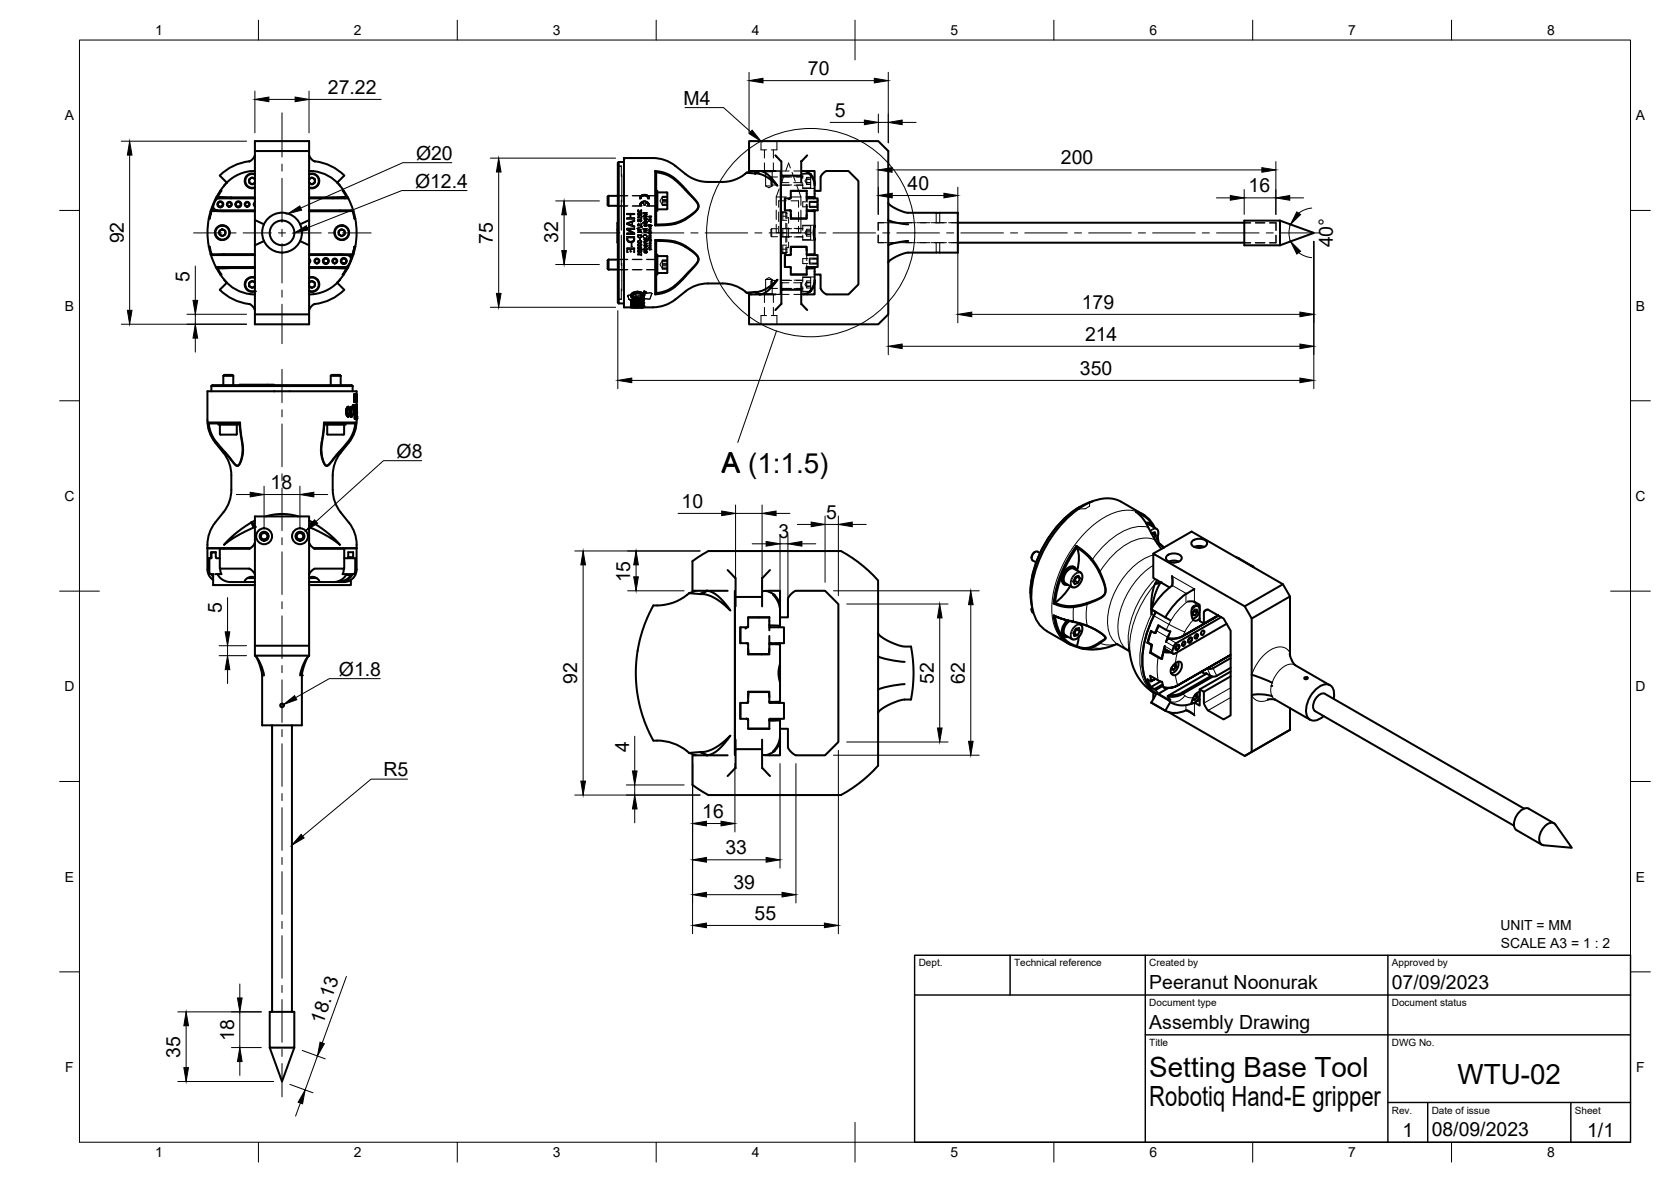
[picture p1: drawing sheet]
<svg xmlns="http://www.w3.org/2000/svg" width="420mm" height="297mm" viewBox="0 0 420 297" stroke-linecap="round" stroke-linejoin="round" font-family="sans-serif">
<defs><g id="words">
<g font-size="7">
<text x="181.4" y="118.7">A (1:1.5)</text>
<text x="289" y="270.6">Setting Base Tool</text>
<text x="366.5" y="272.3">WTU-02</text>
<text x="289" y="278.1">Robotiq Hand-E gripper</text>
</g>
<g font-size="4.9">
<text x="82.5" y="23.6">27.22</text>
<text x="203.1" y="18.8">70</text>
<text x="171.9" y="26.3">M4</text>
<text x="209.9" y="29.3">5</text>
<text x="104.6" y="40.2">Ø20</text>
<text x="266.8" y="41.2">200</text>
<text x="104.4" y="47.2">Ø12.4</text>
<text x="228.2" y="47.7">40</text>
<text x="313.9" y="48.3">16</text>
<text x="31.1" y="61.2" transform="rotate(-90 31.1 61.2)">92</text>
<text x="123.9" y="61.2" transform="rotate(-90 123.9 61.2)">75</text>
<text x="140.4" y="61.1" transform="rotate(-90 140.4 61.1)">32</text>
<text x="335.1" y="62.2" transform="rotate(-89 335.1 62.2)">40°</text>
<text x="47.6" y="70.8" transform="rotate(-90 47.6 70.8)">5</text>
<text x="272" y="77.5">179</text>
<text x="272.8" y="85.6">214</text>
<text x="271.5" y="94.1">350</text>
<text x="99.7" y="115.1">Ø8</text>
<text x="68" y="122.8">18</text>
<text x="171.4" y="127.6">10</text>
<text x="207.8" y="130.3">5</text>
<text x="195.8" y="135.2">3</text>
<text x="158.5" y="146.4" transform="rotate(-90 158.5 146.4)">15</text>
<text x="55.8" y="154.1" transform="rotate(-90 55.8 154.1)">5</text>
<text x="85.2" y="169.8">Ø1.8</text>
<text x="145.2" y="171.8" transform="rotate(-90 145.2 171.8)">92</text>
<text x="234.8" y="171.8" transform="rotate(-90 234.8 171.8)">52</text>
<text x="242.6" y="171.8" transform="rotate(-90 242.6 171.8)">62</text>
<text x="158.2" y="188.9" transform="rotate(-90 158.2 188.9)">4</text>
<text x="96.4" y="195.1">R5</text>
<text x="176.6" y="205.5">16</text>
<text x="182.4" y="214.6">33</text>
<text x="184.4" y="223.4">39</text>
<text x="189.7" y="231.1">55</text>
<text x="289" y="248.5">Peeranut Noonurak</text>
<text x="350" y="248.5">07/09/2023</text>
<text x="81.1" y="257.5" transform="rotate(-70 81.1 257.5)">18.13</text>
<text x="58.8" y="261.6" transform="rotate(-90 58.8 261.6)">18</text>
<text x="289" y="258.6">Assembly Drawing</text>
<text x="45.3" y="265.8" transform="rotate(-90 45.3 265.8)">35</text>
<text x="352.6" y="285.7">1</text>
<text x="360" y="285.5">08/09/2023</text>
<text x="399.1" y="285.7">1/1</text>
</g>
<g font-size="3.5">
<text x="39" y="8.8">1</text>
<text x="89" y="8.8">2</text>
<text x="139" y="8.8">3</text>
<text x="189" y="8.8">4</text>
<text x="239" y="8.8">5</text>
<text x="289" y="8.8">6</text>
<text x="339" y="8.8">7</text>
<text x="389" y="8.8">8</text>
<text x="16.3" y="30.2">A</text>
<text x="411.3" y="30.2">A</text>
<text x="16.3" y="78">B</text>
<text x="411.3" y="78">B</text>
<text x="16.2" y="125.9">C</text>
<text x="411.2" y="125.9">C</text>
<text x="16.2" y="173.7">D</text>
<text x="411.2" y="173.7">D</text>
<text x="16.3" y="221.6">E</text>
<text x="411.3" y="221.6">E</text>
<text x="377.3" y="233.7">UNIT = MM</text>
<text x="377.4" y="238.2">SCALE A3 = 1 : 2</text>
<text x="16.4" y="269.4">F</text>
<text x="411.4" y="269.4">F</text>
<text x="39" y="290.8">1</text>
<text x="89" y="290.8">2</text>
<text x="139" y="290.8">3</text>
<text x="189" y="290.8">4</text>
<text x="239" y="290.8">5</text>
<text x="289" y="290.8">6</text>
<text x="339" y="290.8">7</text>
<text x="389" y="290.8">8</text>
</g>
<g font-size="2.5">
<text x="231" y="242.9">Dept.</text>
<text x="255" y="242.9">Technical reference</text>
<text x="289" y="242.9">Created by</text>
<text x="350" y="242.9">Approved by</text>
<text x="289" y="252.8">Document type</text>
<text x="350" y="252.8">Document status</text>
<text x="289" y="262.9">Title</text>
<text x="350" y="262.9">DWG No.</text>
<text x="350" y="279.9">Rev.</text>
<text x="360" y="279.9">Date of issue</text>
<text x="396" y="279.9">Sheet</text>
</g>
</g></defs>
<!-- layer: Visible -->
<g fill="none" stroke="#000" stroke-width=".51">
<path d="M64.1 38h13.6v17.3M64.1 39l-.4 .8-.8 .7a12.4 12.4 0 0 0-7.6 3.6l1.7 1.8M77.7 39l.4 .8 .9 .7a12.4 12.4 0 0 1 7.6 3.6l-1.8 1.8M77.7 38v-2.5h-13.6v19.8M195 39l1.5 1.6v3.5h5v-3.5l1.5-1.6M52.5 54.9a18.8 18.8 0 0 0 0 7.1M52.6 54.9h.1M52.9 53.9l-.3 1M52.9 53.9h.1M52.9 53.1h.2M53 53.1l-.5 1.8M53 52.9h.2"/>
<path d="M53.2 53.1l-.5 1.9h-.2M53.2 53v.1M53.7 51.5a1.01 1.01 0 0 0 .9 1.3M53.7 51.5l-.8 2.4M54.1 50.4l-.4 1.1M54.3 49.9h.1M54.3 49.8l-1.3 3.3M54.5 49.6l-.2 .2M54.7 49.3l-.6 1.1M55 49.9h9.1M55.1 58.1l.8-.5 .8 .4v.9l-.8 .5-.7-.4zM55.2 48.6l-.5 .6"/>
<path d="M55.4 47.9h.3M55.4 47.9l-1 1.7M55.4 56.6a1.89 1.89 0 0 1 2.4 1.7 1.89 1.89 0 0 1-1.9 2.1 1.89 1.89 0 0 1-1.8-2.2l.4-1 .9-.5M55.7 47.9l-1 1.6M57 45.9l-.1 .1M57 45.9l-1.6 2M58.1 49.6l-3.4-.1 .4 .4-.6 .1-.4 .4M58.1 49.6h6M58.1 49.6v.3M64.1 43.7l-.9-.1-1 .4-.6 .9v.8a1.83 1.83 0 0 0 2.5 1.5M64.1 52.9h-10.5l-.4 .1 10.9 .1M64.1 43h-.2a10 10 0 0 0-7.6 3.7"/>
<path d="M64.1 45l-.7-.4-.8 .5 .1 .9 .7 .4 .7-.4M64.1 55.3v26.2h13.6v-2.5M64.1 55.3l2.3 1.1M64.1 43.9a1.75 1.75 0 0 0-2.4 1.6 1.75 1.75 0 0 0 2.4 1.6M64.1 50.8l-.3 .5 .3 .6M64.1 45.1a.77 .77 0 0 0-1.2-.2 .77 .77 0 0 0 0 1.2 .77 .77 0 0 0 1.2-.3M77.7 45.1a.77 .77 0 0 1 1.2-.2 .77 .77 0 0 1 0 1.2 .77 .77 0 0 1-1.2-.3M77.7 43.9a1.75 1.75 0 0 1 2.5 1.6 1.75 1.75 0 0 1-2.5 1.6M77.7 43.7l1-.1 .9 .4 .5 .7 .2 1a1.82 1.82 0 0 1-2.6 1.5M77.7 52.9h10.5l.4 .1-10.9 .1M77.7 45l.7-.4 .8 .4v.9l-.8 .5-.7-.4M77.7 43h1.1"/>
<path d="M77.7 55.3l-2.3 1.1M77.7 49.6h6M77.7 49.9h6M77.7 55.3v6.3M78.8 43a10 10 0 0 1 6.7 3.7M83.7 49.6l3.4-.1-.4 .4h-3zM84.8 45.9l.1 .1M84.8 45.9l1.6 2M85.1 58.1l.8-.5 .8 .4v.9l-.8 .5-.7-.4zM86.1 47.9h.3M86.2 47.9l.9 1.6M86.4 56.6a1.89 1.89 0 0 0-2.4 1.6 1.89 1.89 0 0 0 1.9 2.2 1.89 1.89 0 0 0 1.9-2.2l-.6-1-.8-.5"/>
<path d="M86.4 47.9l1 1.7M86.7 49.9h.9M87 49.6h.4M87.4 49.6l.2 .2M87.6 49.8l1.2 3M88.2 52.9h.6M88.6 53l.3 .1M88.7 53.1l.4 1.8M88.8 52.8l.5 2.1M89.1 55h.2M89.3 54.9a18.8 18.8 0 0 1 0 7.1M153 49.2l-.2 .3v2l.2 .2"/>
<path d="M153 49.2v2.5M153 49.2h2.3M153 51.7h2.3M155.3 56v4.9M155.6 40.7v35.5M155.6 40.7a3.2 3.2 0 0 0-.3 2.2v31.1a3.2 3.2 0 0 0 .3 2.2M155.6 40.7h1.3M164.7 43l2.4 .4 2.4 1.3 2.3 2.1 2.9 3.3 .7 .9 .3 .8-.2 .6-.8 1-1.9 1.5-1.5 .8-2.9 .8-3.7 .1M164.7 43v13.6l.3-.2v-13.1M164.8 43l.2 .3M165 43.3l2.4 .6 1.9 1 1.5 1.3 3.6 3.7 .9 1.2 .3 .7-.3 .8-.7 .7-3.5 2.2-2.9 .8-3.2 .1M165 48h.3v5h-.3"/>
<path d="M165.3 48.4l2.5 .1v4.1h-2.5M187.7 43.4a9.3 9.3 0 0 1-6 2.3 16.7 16.7 0 0 1-6.3-.4l-.8-.3a17.8 17.8 0 0 1-5.4-3.8l-2-1-2.3-.5h-8v37.5h7.3M187.7 43.4l2.1 .2M189 43l-1.3 .4M189.8 43.6h.1M189.9 43.6l1.2-.6 1.2 .4 1.4 1 1.8 2.3-1.7-1.5-1.2-.8-1.3-.6zM191 43h.1M191 43h-2.7v-7.5h32.5l2.6 2.5v17.3M191 43l-1.2 .6M191 43h4M196.3 43v30.9M196.5 44.1v1.8"/>
<path d="M197.4 49.9v3M198.6 49.9h-1.3v3h1.5v2.1h4v-1.1M198.6 52.8l.3 .3M198.6 49.8l-.2 .3M198.8 48h4M200.8 47.9l.1 .1M201.4 54.9v.1M201.5 44.1v1.8M201.7 43h3.1v3.5M202 43l1.1 .3 .7 .5M202.8 49.6l.3 .3M202.8 49.5l2 .1"/>
<path d="M202.8 49.9h2.8v3h-2.5M202.8 47.9h-4v2h-.2M202.8 47.9v2.5M202.8 51.5v3.4h-3.9l-.1-1M202.8 52.9h.3M202.9 53v.1M203.1 52.9l-.2 .1 1.9 .1M203.6 43.7h.1l-.2-.1 1 1.6 .3 1.3M203.8 43.8l.8 1.2 .2 1.2M203.8 43.8v.2M204.6 52.9l.2 .2M204.8 56.7v3.6l-.2-1.7z"/>
<path d="M204.8 46.5v3.1M204.8 53.1v3.6M204.8 49.6l-.2 .3M206.3 44.5v3.5h-1.5M206.4 44.5a2.71 2.71 0 0 1 1.4-1.5h5.5l2.5 2.5v26l-2.5 2.5h-5.5a2.84 2.84 0 0 1-1.4-1.5M223.4 55.3v23.7l-2.6 2.5h-32.5v-7.5h2.7M223.4 51l.5 .6 1.3 .8 3 1.1h12.6v10h-12.6l-3 1-1.3 .8-.5 .7M223.4 55.3l2 .7 3 .4M240.8 56h72.1M321.8 55.4h-8.9v6.2h8.9M321.8 55.4v6.2M321.8 55.4l8.6 3.1-8.6 3.1"/>
<path d="M52.5 62h.2l.5 1.8M52.5 62l.5 1.8M53 64.1h.6M53 64.1l1.3 3M53.2 63.9h-.2v.2M53.2 63.9h.1M54.4 67.3l1.2 2 1.4 1.7M54.7 67.5l1 1.5M54.8 67.4l.3-.3h3v.3h-.3zM55.1 67.1h-.8l.1 .3h.4M55.4 69h.3M56.3 70.3a9.7 9.7 0 0 0 7.8 3.7"/>
<path d="M56.9 70.9l.1 .1M57 71.1l-1.7 1.7a13.7 13.7 0 0 0 7.6 3.7l.8 .7 .4 .7M58.1 67.4h6M58.1 67.1h6M64.1 63.9h-10.9l.4 .2h10.5M64.1 71l-.7-.4-.8 .5 .1 .9 .7 .4 .7-.4M64.1 69.9a1.75 1.75 0 0 0-2.4 1.6 1.75 1.75 0 0 0 2.4 1.6M64.1 69.7a1.84 1.84 0 0 0-2.5 1.6l.1 .9 .5 .7 .9 .4 1-.1M64.1 71.1a.77 .77 0 0 0-1.2-.2 .77 .77 0 0 0 0 1.2 .77 .77 0 0 0 1.2-.3M66.4 60.6l-2.3 1M75.4 60.6l2.3 1M77.7 71.1a.77 .77 0 0 1 1.2-.2 .77 .77 0 0 1 0 1.2 .77 .77 0 0 1-1.2-.3"/>
<path d="M77.7 65l.3 .6-.3 .5M77.7 69.7a1.84 1.84 0 0 1 2.6 1.6l-.1 .8-.6 .8-.9 .4-1-.1M77.7 69.9a1.75 1.75 0 0 1 2.5 1.6 1.75 1.75 0 0 1-2.5 1.6M77.7 63.9h10.9M77.7 71l.7-.4 .8 .4v.9l-.8 .5-.7-.4M77.7 61.6v17.4h-13.6M77.7 67.4h6M77.7 64.1h9.5M78.8 73.9l-1.1 .1M83.7 67.1v.3M84.8 71.1l1.8 1.7a13.6 13.6 0 0 1-7.7 3.7l-.8 .7-.4 .7M84.9 70.9l-.1 .1"/>
<path d="M85.5 70.3a10 10 0 0 1-6.7 3.6M86.1 69h.3M86.7 67.1l.4 .4-3.4-.1M87.1 67.4l-.9 1.6M87.2 64.1a1.01 1.01 0 0 1 1 1.4M87.4 67.1h.2l-.3 .3M87.4 67.3l-1.2 2-1.4 1.7M87.7 66.5l-1.1 1.8M87.7 66.5l-.4 .4-.5 .2h-9.1M88.2 65.5l-.5 1M88.6 63.9l-1.4 .2M88.7 63.9h.2l-.3 .2"/>
<path d="M88.8 64.1l-1.2 3M88.9 63.1h.1M88.9 63l-.7 2.5M89.1 62h.2M89.1 62.1l-.1 1M89.1 62l-.5 1.9M89.3 62l-.4 1.8M153 65.2l-.2 .3v2l.2 .2M153 65.2v2.5M153 65.2h2.3M153 67.7h2.3M155.6 76.2h1.3"/>
<path d="M158.6 76.9l1.7 .3M158.6 74.2l.1 .4 .4 .3 1.2 .2M158.6 74.2l.4 .7 1.3 .2M158.7 77.2h3.2M158.7 76.5h.6M158.7 75.6h3.2M159.2 77.2h.8zM159.2 76.9l1.2-.2 1 .3-1.7 .1zM159.2 76.9l.8-.2 1.4 .2M159.2 76.3h2.6M159.2 74.3l.2-.4 .7-.2 .9 .1 .4 .5M159.3 75.8l-.1 .1"/>
<path d="M159.3 75.8l-.1 .3h2.7v.2M159.3 75.7h-.6v.8h.6M159.3 75.7v.1M159.3 74l.5-.3h.8l.6 .3 .2 .3-.4 .4-1.1 .1-.6-.3zM160.3 77.2l1.6-.3-1.6 .3M160.3 77.2h.1M160.5 77.2h.8M160.5 77.2h.1M161.3 77.2h-.8M161.8 75.3h-3.1v.3M161.8 76.3h.1M161.8 75.3h.1"/>
<path d="M161.9 76.3h-2.7l.1 .2M161.9 75.3v.3h-3.2M161.9 74.1v.4l-.2 .3-1.4 .3M161.9 76.9l-1.3-.3-1.3 .1-.7 .2 .4 .2 1.3 .1M161.9 74.3l-.4 .6-1.2 .2M162 73.2v.1a.45 .45 0 0 1-.4 .4 .45 .45 0 0 1-.5-.2l-1.5-.1-.7 .3-.3 .5M162 73.2l.4 .3M162 73.2h.1M162.4 73.5l-.5 .6M162.4 73.5h.1M164.7 60.3v13.7l2.4-.5 2.4-1.3 2.3-2.1 3.1-3.4 .8-1.5-.3-.8-.7-.8-1.8-1.4-1.6-1-2.9-.7-3.7-.2 .3 .2 4.3 .3 1.8 .6 3.4 2.2 .8 .8 .3 .7-.2 .8-.6 .8-4 4.1-1.5 1.3-1.9 1-2.4 .5v-13.1M165 73.6l-.2 .4"/>
<path d="M165 64h.3v5h-.3M165.3 64.4l2.5 .1v4.1h-2.5M169.8 75.2a9 9 0 0 1-5.6 2M187.7 73.6l2.1-.2 1.2 .6M187.7 73.6a9 9 0 0 0-6-2.4 18.5 18.5 0 0 0-6 .3l-1.4 .5a17.2 17.2 0 0 0-4.5 3.3M187.7 73.6l1.3 .4M189.9 73.4l1.4-.2 1.3-.6 2.9-2.3-1.8 2.2-1.5 1.2-1.1 .3zM189.9 73.4h-.1M191 74h4M191.1 74h-.1M195 77.9l1.5-1.5v-3.6h5v3.6l1.5 1.5M196.5 71.1v1.7"/>
<path d="M197.4 64.1v3M198.6 67.1l.2 .2M198.8 63.1l.1-1h3.9v1M198.8 69h4M198.9 63.9l-.3 .2M201.5 71.1v1.7M202.8 67.4l.3-.3h1.5l.2 .3zM202.8 63.9v-1.9h-4v2.1h-1.5v3h1.5v1.9h4v-1.5M202.8 63.9v.2h.3M202.8 63.9h.1M203.1 67.1h-.3v.3M203.6 73.2h.1"/>
<path d="M203.7 73.2l-.9 .6-.8 .2M203.8 73.1l-.1 .1M203.8 72.9v.2M204.6 64.1h1v3h-1M204.8 70.8l-.2 1.2-.8 1.1M204.8 70.4l-.3 1.4-1 1.5 .2-.1M204.8 63.9h-1.9l.2 .2h1.5M204.8 67.4v3M204.8 60.3v3.6M204.8 69h1.5v3.5M204.8 70.4v3.6l-3.1-.1M204.8 63.9l-.2 .2"/>
<path d="M228.4 60.6l-3 .4-2 .6M240.8 61h72.1M53.1 97h35.6M53.1 97a3.2 3.2 0 0 1 2.3-.2h31a3.2 3.2 0 0 1 2.3 .2M53.1 97v1.3M56.2 94.5l.2-.3h2l.3 .3M56.2 94.5h2.5M56.2 94.5v2.3M58.7 94.5v2.3M60.2 96.8h8.7M68.9 98.3h-16.7v7.3a9 9 0 0 0 1.9 5.6M68.9 98.3h.1"/>
<path d="M69 98.3h20.7v2.1M83.2 94.5l.2-.3h2l.3 .3M83.2 94.5h2.5M83.2 94.5v2.3M85.7 94.5v2.3M88.7 97v1.3M89.1 99v.9M89.1 99.9l-.1-.9 .1 2M89.3 99v2v-2v.9h-.2M89.5 99.3l.1 1zM89.5 99.3v1M89.5 99l.1 1.9-.1-1.9-.1 2 .1-.5 .1 .5"/>
<path d="M89.6 99l.1 1M89.6 99.3v1.7M52.3 106.2l.2 .2M54.1 111.2a16.8 16.8 0 0 1 3.3 4.5l.5 1.5a18.5 18.5 0 0 1 .3 5.9M54.9 106.4v.3h5v-.3M55.3 106.7v2.4M55.3 109.1l.1 .1M55.4 109.2h4M59.5 109.1l-.1 .1M59.5 106.7v2.4M60.3 106.2h-8l.4 2.2 1 2 5.3 6.3 .7 .4 .3-.2 .5-.6 .6-2.6-.8-7.5v1l.7 4.9v1.6l-.6 2.4-.6 .9-.7-.3-5.3-6.4-.8-1.7-.5-2.2h7.8M81.5 106.2l-.8 7.5 .6 2.4 .3 .6 .5 .4 .7-.4 5.4-6.3 .9-2 .5-2.2"/>
<path d="M81.9 106.4v.3h5v-.3M82.3 106.7v2.4M82.3 109.1l.1 .1M82.4 109.2h4M86.5 109.1l-.1 .1M86.5 106.7v2.4M87.1 103l.1 1.3M87.1 103h-.1M87.2 104.3h.1M87.2 104.3v.1M87.2 104.4h.1M87.2 103.3v.4"/>
<path d="M87.2 103.3h.1M87.2 103.3v.1M87.2 103.4h.1M87.2 103.4v.1M87.2 103.5v.1M87.2 103.6h.1M87.2 103.6v.1M87.2 103.7h.1M87.2 103.7v.1M87.2 102.5l-.1 .5M87.2 103.8h.1M87.2 103.1h.1"/>
<path d="M87.2 103.9h.1M87.2 103.2h.1M87.2 103.8v.1M87.2 103.1v.1M87.2 102.5h.1M87.3 104.4v.1M87.3 103l-.1 .1M87.3 103.9h.1M87.3 102.5h-.1M87.3 103h.1M87.3 104h.1M87.3 102.4v.1"/>
<path d="M87.3 102.9h.1M87.3 104.5v.1M87.3 102.9v.1M87.3 104.1h.1M87.3 102.8v.1M87.3 104.6h.1M87.3 102.8h.1M87.4 102.8h.1M87.4 104.2h.1M87.4 102.8h-.1M87.4 104.6h.1M87.4 102.3l-.1 .1"/>
<path d="M87.4 104.1v.1M87.4 102.7v.1M87.4 102.3v.1M87.4 102.7h.1M87.4 104.2v.1M87.4 102.3h.1M87.4 104.6l.1 .1M87.4 104.7h.1M87.4 104.3h.1M87.5 104.3h.1M87.5 102.3h-.1M87.5 104.7h.1"/>
<path d="M87.5 102.3h.1M87.5 102.6v.1M87.5 102.6h.1M87.5 102.2v.1M87.5 102.2h.1M87.6 102.6h-.1M87.6 104.7h.1M87.6 102.2h-.1M87.6 104.3h.1M87.6 102.2h.1M87.6 102.6h.1M87.6 102.2v.4"/>
<path d="M87.6 104.3v.4M87.7 111.2a17.2 17.2 0 0 0-3.2 4.5l-.5 1.5a19 19 0 0 0-.3 5.9M87.9 103.2l.1 1.1M88 102.7l-.1 .5M88 102.6v.1M88 104.3l.1 .1M88.1 104.4h.1M88.1 103.3h.2v.4h-.2M88.1 103.2v.1M88.1 103.7v.1M88.1 103.2h.1M88.1 103.1v.1"/>
<path d="M88.1 103.8h.1M88.1 103.9h.1M88.1 102.5l-.1 .1M88.1 103.1h.1M88.1 104.4v.1M88.1 103h.1M88.1 104h.1M88.1 103.9v.1M88.1 102.5h.1M88.1 102.9v.1M88.1 103v.1M88.1 104.5v.1"/>
<path d="M88.1 102.4v.1M88.1 104.1h.1M88.1 102.9h.1M88.2 104.1h.1M88.2 102.4h-.1M88.2 102.9h-.1M88.2 102.8l-.1 .1M88.2 104.6h.1M88.2 102.8v.1M88.2 102.8h.1M88.2 102.4h.1M88.2 104.2h.1"/>
<path d="M88.2 102.3v.1M88.2 102.3h.1M88.2 104.2v.1M88.2 102.7h.1M88.2 104.7h.1M88.2 102.7v.1M88.3 102.7h-.1M88.3 104.7h.1M88.3 102.3h-.1M88.3 102.7h.1M88.3 104.3h.1M88.3 102.6v.1"/>
<path d="M88.3 104.3l.1 .1M88.3 102.6h.1M88.3 102.2v.1M88.3 102.2h.1M88.4 102.6h-.1M88.4 102.6h.1M88.4 104.3h.1M88.4 102.2h.1M88.4 104.7h.1M88.4 102.2v.4M88.4 104.4v.3M88.8 102h.1l-.1 .6"/>
<path d="M88.8 102.6l.1 .2M88.8 101.9v.1M88.9 101.8v.7v-.7l-.1 .2M88.9 102.5v.1M88.9 102.6h.1M88.9 102.8h.1M89 103.1l.1 .8M89 103.2v.9M89 104.1h.1M89 104.1v-.9l.1 .9M89 101.9l.1 .8zM89.1 101.9v.8"/>
<path d="M89.1 101.8v1zM89.1 101.8v1M89.1 101v-.9h.2v.9M89.1 100.1v.9M89.1 104.1h.1M89.1 104.1l.1-.9v.9M89.2 103.2l-.1 .9M89.2 104.8l.1 .2zM89.2 104.1v-1v1M89.2 104.1h.1M89.2 104.7h.1M89.2 104.6v.7"/>
<path d="M89.2 104.7l.1 .2M89.2 102v.1M89.2 105.1v.2M89.2 103.2l-.1 .7-.1-.8v1M89.2 104.7v.3M89.2 104.6v.5M89.2 101.9h.1M89.3 101.8v.9M89.3 101.8h.1M89.3 101.9v.9M89.3 101.9l-.1 .1M89.3 101.8l-.1 .2"/>
<path d="M89.3 103.6v-.2l.1 .7M89.3 103.6v.5M89.3 102.7h.1M89.3 104.9l-.1 .2M89.3 103.8v.2zM89.3 106.4h-7.8M89.3 103.8v.2M89.3 103.4l.1 .7M89.3 103.5v.1M89.3 104.1h.1M89.3 102.8h.1M89.3 104.9l.1 .1"/>
<path d="M89.3 103.8h.1M89.3 104.7l.1 .3zM89.3 104.6l.1 .1M89.3 101h.1M89.4 104l-.1 .1M89.4 104.1h.1M89.4 104.7l-.1 .2M89.4 105.1h-.1M89.4 101.9v.3zM89.4 104.6v.1M89.4 104.7l-.1 .4M89.4 102.3v.4z"/>
<path d="M89.4 101.9v.3M89.4 102.3v.4M89.4 101.8v1l.1-.3M89.4 104.6v.5M89.4 104.4v.2zM89.4 104.4l.1 .2M89.5 103.5v.5zM89.5 103.5v.5M89.5 103.4v.1M89.5 104.1h.1M89.5 102.5l-.1-.7v1M89.5 104.6l-.1 .5"/>
<path d="M89.5 103.5h.1M89.5 104h.1M89.5 105v.1zM89.5 105v.1M89.5 100.5l-.1 .5M89.5 103v1.1M89.5 104v.1M89.5 103.1v1M89.5 103.1h.1M89.5 103.8l.1 .2M89.5 102.6l.1 .1M89.6 106.2l-.3 .2"/>
<path d="M89.6 106.2h-8.1l-.1 1.9-.6 5.1 .5 2.7 .7 1.1 .6-.2 5.1-6.1 1.1-2.1 .5-2.2M89.6 103.5v.2zM89.6 103.5v.2M89.6 103.4v.3M89.6 101.8v.7M89.6 101.8v.7zM89.6 104.6v.5zM89.6 104.4v.3M89.6 103.5h.1M89.6 103.8h.1M89.6 104v.1M89.6 102.5v.3z"/>
<path d="M89.6 102.5v.3M89.6 104.6v.5M89.6 104.7v.3zM89.6 103.7v-.3v.7M89.6 104h.1M89.6 101h.1M89.6 104.7v.6M89.6 105.1v.2M89.6 104.7h.1M89.6 104.6v.7M89.6 101.6v1.4M89.6 101.7v1.3"/>
<path d="M89.6 105v.1M89.6 105h.1M89.6 103.4v.7M89.6 103.4v.7zM89.6 103.1v.1M89.6 103.1v.2zM89.6 103.4l.1 .7M89.6 103.6l.1 .5M89.6 101v-1.7l.1 5.8M89.6 101.8v1M89.6 101.8v1zM89.6 101.9l.1 .9z"/>
<path d="M89.6 105l.1 .1M89.6 104.7v.4M89.6 104.6v.5v-.1M89.6 104.7v.3M89.6 104.6v.1M89.6 105.1h.1M89.6 104.9h.1M89.7 104.7v.3zM89.7 103.4l-.1 .2M89.7 103.4l-.1 .7M89.6 104.1h.1M89.7 103.6v-.1v.6"/>
<path d="M89.7 100.7l-.1-1.7v2M89.7 104.7h.1M89.7 104.6v.5zM89.7 105.1v.5M89.7 105.6a9 9 0 0 1-2 5.6M52.2 137.8h10.7M54.3 138.8h-1.1v1.5h-.7l.1 3.8M54.3 138.8h-1.3v1.2h.2M54.3 138.8v1.2M54.3 140l.1 .2M57.7 135.5l2.8-2.4 2.7-1.8 .6 1.3-4.4 2.2-3.1 2.1zM58.2 123.1a9 9 0 0 1-2 5.6 17.2 17.2 0 0 0-3.3 4.5l-.5 1.5-.2 1.5v6.9l.3 1.5 1.1 1.1"/>
<path d="M63.4 131.2l-.2 .1M64.1 130.8l-.7 .4 .7 1.2-.3 .1M64.1 129.8h13.6v35h-13.6zM64.1 136.4l-.6 .9-.8 .6h-7.4v5h7.4l1 .8 .4 .7M66.8 129.8l3.6-.6 2.6 .1 2 .5M77.7 130.8l.7 .4M77.7 136.4l.6 .9 .8 .6h7.5v5h-7.5l-1 .8-.4 .7M78.4 131.2l-.7 1.2 .3 .1M78.4 131.2l.3 .1M78.7 131.3l4 2.9 2.8 2.7-3.1-2.1-4.4-2.2M78.7 131.3l-.7 1.3M78.9 137.8h10.8z"/>
<path d="M83.7 123.1a9 9 0 0 0 1.9 5.6 17.2 17.2 0 0 1 3.3 4.5l.7 2.2 .1 1.5M87.6 138.8h1.2v1.2h-1.2zM87.6 140l-.2 .2M89.7 136.9v6.2M260.3 138.7l-.7 .6-.2 .7M260.9 138.6l.6 .4M260.9 138.6a1.45 1.45 0 0 0-1.3 2.2M270.7 137.2v.4M270.7 137.6l2.9 2.2 2.2 3 1.9 4.1 .2 1.3-.1 1-.6 .7-1.2 .6-4.6 1.5-3.1 .3-1.5-.3-1.6-.5M270.7 137.6h.1M271.4 127.4a27.3 27.3 0 0 0-12.3 21.7M271.6 127.3l-.2 .2"/>
<path d="M273.9 126.3a28.1 28.1 0 0 0-14.5 25.1 8.7 8.7 0 0 0 3.8 7.2l6 3.4M274 126.3h-.1M274 126.3a8.8 8.8 0 0 1 7.9-.2l6 3.5M274.7 126a22.2 22.2 0 0 0-11.9 10.7 22.8 22.8 0 0 0-3.3 15.8M286.2 129.1a6.6 6.6 0 0 1 4 3.4M288.1 131.4l.8-.1 .4 .3M288.2 131.6a1.01 1.01 0 0 1 1.6 .7M288.4 131.8l.7 .1 2 1.3 .1 1.4-.7 1.2M289.5 134.1l.9-.4 .2 .9M289.6 134.2l.1-.1 .9 .5-.4 .7M289.6 133.9v.3M289.7 133.9v.2"/>
<path d="M290 139.1l9.6-5.5 23 13.2 1.8 3.1M290.3 132.6a6.7 6.7 0 0 0-4.7-4l2.1 2.2 2.9 5.2 1.4 2M291 134.9l.3 1.6M291.1 134.9l.2 1.6M291.3 136.5h.1M291.3 136.5l-.3 .1M292.7 137.6l-1.4-1.1 1.3 1.1M293.4 139.7a2.63 2.63 0 0 1 3.7 .3 1.63 1.63 0 0 1-1.9 1.4 1.63 1.63 0 0 1-2-1.4zM299.7 136a2.63 2.63 0 0 1 3.8 .4 1.63 1.63 0 0 1-2 1.3 1.63 1.63 0 0 1-1.9-1.3zM300.3 137.4l1.5-.2 1 .2M301.5 137.7h.1M310.7 140l4.4 2.5"/>
<path d="M52.6 140.4v3.8M52.6 144.2l.3 .1zM52.9 140.3l-.3 .1M52.9 144.3h.8M53 140v.3M53.2 144.3h.1M53.2 144.3l.4 .2M53.2 144.3l.4 .7M53.6 144.3v2.7h10.5M54.1 144.3h.6M54.4 140.3h.9M54.7 144.3l.9 1.1 1.1 .6a11.2 11.2 0 0 0 4.5 .3h.6"/>
<path d="M55.4 142.9l.3 1.4h-1M62.2 145.3h1.9M64.1 145.2l-1.2-.2-.9 .4-.5 .6 .2 .3h2.4M77.7 145.2l.7-.2h.7l.8 .5 .4 .5-.2 .3h-2.4M77.7 145.3h1.9M80 146.3h5.5M85.2 146h.8l1-.3 1.6-1.4-.5 .8-.7 .7-.7 .3-1.2 .2M86.4 142.9l-.3 1.4h2.5M86.6 140.3h2.7l-.1 3.5a.44 .44 0 0 1-.6 .5M87 144.5h1.2M87.1 144.3l-.7 .9-.6 .5-.9 .4-1.2 .2M87.8 146l-1.1 .3h-1.2"/>
<path d="M88.2 145.7v1.3h-10.5M88.6 144.3h.1M88.8 140l.1 .3M89.7 143.1a3.2 3.2 0 0 1-1.9 2.9M173.3 149.1a12.5 12.5 0 0 1-9 3.1l-2.2 4.6-1.2 4-.9 4.8-.1 4.2 .3 4.4 1.3 5.4 1.2 3.3 1.6 3.2h.9M173.3 149.1l2.7 .2M175 148.5l-1.7 .6M176 149.3h.2M176.2 149.3l1.6-.8 1.7 .5 1.8 1.5 2.4 2.9-2-1.8-1.8-1.2-2.1-.9zM177.7 148.5l-1.7 .8M177.7 148.5h.1M182.9 143.3l2.1 2v4.7h6.6v-4.7l2-2"/>
<path d="M183 148.5h-8.9v-7.5l4-2.5h33.4l4.3 2.8 2.6 2.1 2.4 2.5v46.5l-2.4 2.4-2.6 2.2-4.3 2.8h-33.4l-4-2.5v-7.5h3.6M184.8 148.6v41.1M185 150v2.4M186.2 157.6v4M187.8 157.6l-.3 .4M187.8 157.6h.3v-2.5h5.3v3.3M187.8 157.6h-1.7v4h1.7M188.1 155.2h5.3M190.8 155.1v.1M191.6 150v2.4M191.9 148.6l4.2-.1v4.7M192.4 148.5l1.4 .4 .8 .6-.2-.2 1.2 1.8 .5 2.1"/>
<path d="M193.4 157.3l.4 .3M193.4 157.1l2.7 .2M193.4 157.6h3.7v4h-3.3M193.4 159.8l-.1 4.6h-5.1l-.1-1.4M194.5 149.5l.3 .1M194.8 149.6l.9 1.3 .4 1.8M194.8 149.6v.3M196.1 153.2v4.1M196.1 155.1h2v-4.6a3.8 3.8 0 0 1 2-2h7.4l3.3 3.3v34.7l-3.3 3.3h-7.4M196.1 157.3l-.3 .3M220.8 159.1l.3 .6 .9 .6 2.5 1.3 2.4 .8 2.2 .1 .4 2.9 .2 3.1-.1 3.9-.5 3.4-2.2 .1-2.4 .8-2.5 1.3-.9 .6-.3 .5M259.4 140.1v.1"/>
<path d="M259.4 153.1v.2M259.5 152.6l-.1 .5M259.5 152.7a.97 .97 0 0 0 .1 1.2M259.6 140.8l.9 .5M259.6 153.9l.2 .1M264.9 154.6a8 8 0 0 0 5.8 7.9M265.2 151.5h.1M265.3 151.5l-.4 .2a29.5 29.5 0 0 1 5.8-14.5l3.2 2.5 2 2.8 1.9 4.4 .2 1.4-.1 .9-.7 .8-1.7 .9-2.6 1-2.3 .6-1.5 .1-1.5-.1-2.7-.8M265.3 154.8a7.7 7.7 0 0 0 5.5 7.5l.4-2.2M268.4 155.9a3.3 3.3 0 0 0-1.1 3.8l.4 .3M268.6 143.3a1.31 1.31 0 0 1 1.4-.4l1.7 1 .4 .4v.9l-.5 1.3-.7 .8-.7 .3h-.6l-1.7-1a2.37 2.37 0 0 1 .7-3.3zM268.6 156a3.3 3.3 0 0 0-1.2 3.7l.7 .4 .5-.1"/>
<path d="M269 156.1a2.89 2.89 0 0 0-1.3 3.4l2.1 1.2 .7-.1 .6-.3 .8-1.1 .3-1.4-.3-.7-.9-.5M270 159.1l-.1 .1M270.2 142.6a1.67 1.67 0 0 0-2.3 .7 2.65 2.65 0 0 0-.4 3.5l.2 .1M270.5 145l-.5 1M270.6 158l-.7 1.1M270.6 145l-.4 .9M270.6 158l.9 .6M270.6 158.1l-.6 1 .9 .5M270.7 143.3a1.23 1.23 0 0 0-1.1-.9 1.23 1.23 0 0 0-1.2 .7l-.7 .9a2.3 2.3 0 0 0 0 2.9l.9 .1M270.8 144.9l.7 .5-.3-.7-.8 .4-.5 1.1 .3 .6 .9-.4-.9-.5-.3 .1M270.8 143.3a8.6 8.6 0 0 0 0-5.7 29.2 29.2 0 0 0-5.5 13.9 14.1 14.1 0 0 0 3.8-4.2M271.5 158.6l-.2-.8-.8 .2-.6 1 .2 .9 .8-.3"/>
<path d="M271.5 158.6l-.6 1M271.5 145.4l-.4 1M289.4 158.6l.9 .5 .2-.2M289.4 158.5l-.9 3M289.5 153.1l3.5 2.1M289.5 153.1l1.2 .7M289.5 158.6l-.8 2.9h-.2M290.4 146.8l-.4 1.2-.4 2.3-.1 4.1 .1-1.2M290.4 146.8l1.4-.3-1.3 2.8-.8 3.4M290.5 146.6l-.1 .2M290.6 158.9l-.3 .2M290.6 153.8a26.1 26.1 0 0 0-3.3 14.2 8.5 8.5 0 0 0 3.4 6.4"/>
<path d="M290.8 158.5l-.2 .6-.2-.1M291 145.8l-.5 .8 1.4-.3-.1 .2M291.5 157.3l-.7 1.2M293 155.2l1.3 .7M293.9 141.1l1.5-.2 1 .2M293.9 159.5l-.7 1.8 .6-.8M294.1 147.6l-4.1-2.3v-6.2l23 13.3 1.7 3M294.3 158.7l-1.1-.4-1.9-1.2-.8 1.8M294.3 158.7l-.7 1.6M294.7 144.8l.2 1-.1 1.2a25 25 0 0 0-5.3 6.1M295.1 141.4h.1M297.2 159.9l9.1-5.2z"/>
<path d="M297.4 159.8l-2 .6-1.8-.1 .6 .3h1.2l1.8-.7M298.7 151.2h1.5l1.4 .8v4.1l1.1 .6v-2.9l.4-.5 .7-.1M300.3 153.4l-.4 .6 .4-.6M300.3 153.5l.7 .4-.5 .7M300.3 148l-2 1.2a17.6 17.6 0 0 0-5.3 5.9M300.6 159.6l.2-.2h.4a.68 .68 0 0 1-.1 .8 .68 .68 0 0 1-.7 .2zM300.8 159.4a.45 .45 0 0 1 .2 .6 .45 .45 0 0 1-.6 .3v-.2M300.9 152.2l.7 .5-.1 1.2-.7 1.2-1 .4M301 153.9v-.7h-.6l-.5 .7v.7h.6l-.6-.3M301.6 152.4l-1.1-.2-.8 .6-.1 1.5 .5 1.5M301.7 155.4a1.16 1.16 0 0 1-1.6 .4M302.2 158.7l.2-.2h.4a.68 .68 0 0 1-.1 .7 .68 .68 0 0 1-.7 .3z"/>
<path d="M303.8 153.2l3.9 2.2 1.7 3.1v21.3l-1.7 1-3.9-2.3M306.3 154.6l-3.6 2.1M307.1 155.1l-11.3 6.5a3.1 3.1 0 0 0-.9 2.6h.6l12.9-7.4M314.3 142l.8 .4M314.7 155.4l9.7-5.5v14.2M314.7 155.4v14.2M322.6 146.8l-9.6 5.6M64.1 162.3h13.6M77.7 164.8l-.5 .6-.6 1.4-.7 2.8v12.7h-10v-12.9l-.8-2.9-1-1.7a9 9 0 0 1 2.3 5M77.7 164.8a9.2 9.2 0 0 0-2.2 5M186.2 176.6v4M187.8 161.6h.3v2.9h5.3v-1.5"/>
<path d="M187.8 161.6l.3 .4M188.1 175.2l.1-1.3h5.1l.1 1.3M188.1 176.3l-.3 .3M191.5 164.4v.1M193.4 176.3v-2.5h-5.3v2.8h-2v4h2v2.6h5.3v-2.1M193.4 176.3v.3h.4M193.4 176.3l.1 .1M193.4 161.6h.4M193.5 161.9l2.6 .1M193.6 161.9l-.1 .1M193.8 161.6l-.3 .3M195.8 176.6h1.3v4h-1.3"/>
<path d="M195.8 161.6l.3 .4M196.1 166.7v4.9l-.4-2.2zM196.1 176.3l-.3 .3M196.1 176.3l-2.6 .1 .3 .2h2M196.1 162v4.7M196.1 171.6v4.7M220.8 164.9l2.7 .9 4 .5M227.5 171.9l-4 .6-2.7 .8M270.7 162.4l1.8 .4 1.5-.1 2.3-1.1 1.4-1 .2-.4-1.2-1.2-3.1-1.6-6.2-1.7-2.5-1 2.2 .8 6.3 1.7 3.1 1.7 1.5 1.3-.2 .5-1.4 1.1-2.2 1.1-1.6 .2-1.9-.6M270.8 162.4l-.1 .1M270.8 162.4h-.1M280.6 161.8l3.4 1.9"/>
<path d="M280.8 161.9l-2.3 .8-2 .4-2 .1-2.6-.3M283.8 162.8l.9 4.2 1.3 2.9 2.1 2.6 1.2 1.1 1.3 .8M288.5 161.5l.9 .5M288.5 170.7l.9 .5M288.5 170.7l.9 1.9M288.6 161.5l1.1 .5-.2 1M289.2 169.8l2.2 1.3 .8 .3M289.2 169.8l.3 1.3-.1 .1M289.4 164h-.2l2.1 1.3 .9 .3M289.4 164l2.7 1.6 .1-.1M289.4 162l.2 .3M289.5 176.6l3.5 2"/>
<path d="M289.5 163l-.1 1M289.5 176.6h.1M289.5 162h-.1M289.5 171.2l1-.6-1.1 .6M289.5 162.3l-.3 1.7M290 174v1.7M290.6 173.4l.7 .9M290.6 174.4l-1.1 2.2M291.8 171.2l-2.4 1.5 .9 .5M292.2 171.3l.4 1.4M292.3 172l-2 1.2M292.4 164.6l-.3 .9"/>
<path d="M292.4 172.3l-1.8 1.1-.3-.2M292.5 163.9l-.3 1.7M292.6 163.8l1.8 .1M292.6 163.8l-.1 .1M293 163.6l.9 .1M293 163.2l2 1.1M293 178.6a6.7 6.7 0 0 0 5.4-.1l.9 .4 1 .9M293 163.2l-.1-.8-.6 2.3M293.4 163.4l-.8 .4M293.6 175l.7 .9M293.6 174.9l.4-.2 2.1-.2 1.1-.5 .2 .4-1 .4-1.3 .3h-1l-.5-.1zM293.8 172.9l-2.5 1.5 2 1.2 1 .3"/>
<path d="M293.8 160.5h.1M294.6 167.8v.5h.6l-.6-.3M295 167.2l.7 .4-.5 .7M295.3 166.9h.4v.7M295.5 166.7a.97 .97 0 0 1 1.4-.3 .97 .97 0 0 1 .2 1.4 2.04 2.04 0 0 1-1.9 1.9l-.6-.3-.3-.8 .3-.9zM295.8 162.3l.2-.2 .4 .1a.68 .68 0 0 1-.1 .7 .68 .68 0 0 1-.6 .2zM295.8 162.2l.5-.2a.76 .76 0 0 1 .1 .9 .76 .76 0 0 1-.8 .3v-.5zM296.1 172.3l13.3-7.7-13.5 7.8-1.7 .4-1.6-.1 1.7 .2 1.7-.6M296.2 166.3l.1 1.1-.4 .8-.6 .7-.9 .2M297.4 161.4l.2-.2 .4 .1a.68 .68 0 0 1-.1 .7 .68 .68 0 0 1-.6 .2zM297.6 161.3a.45 .45 0 0 1 .2 .6 .45 .45 0 0 1-.5 .2l-.1-.1M299 160.5l.2-.2 .4 .1a.68 .68 0 0 1-.1 .7 .68 .68 0 0 1-.7 .2z"/>
<path d="M299 160.4l.5-.2a.76 .76 0 0 1 .1 .9 .76 .76 0 0 1-.8 .3l-.1-.5zM299.7 176.8l-1.6 .4-1.3 .1-1.4-.3-1.1-.5-1.3 2.1M300 175.6l.5 .3-.6-.1v-.1M300.1 175.3l-.5 1.5 .3-.1M300.4 174.8l.6 .4-.5 .7M300.4 176.6l1.2 .7v-4.1l1.1 .6 .1 3.1 1 1.6M300.6 174.4l.4 .1v.7M301.5 173.9l.1 1-.5 1.1-.8 .6-.7 .1M301.6 175.8l-.8 .5M301.6 175.8l-.4 .3M301.7 173.8l-1.1 .7-.5 .8M302 168.8l1.1 .6"/>
<path d="M303.3 169.3l-.1-.1 1.3 .7M303.4 169.3l-9.4 5.4M304.5 169.9l-7.3 4.1M304.9 170l-7.5 4.4M309.4 167.8l-3.6 2.1-.9 .1-.4-.1M309.4 165.4l-4.4 2.6-.7 .1-.7-.2M309.4 168.8l-7.8 4.4M309.4 170l-6.7 3.8M314.7 169.6v19.4l-1.7 1-19.1-11M314.7 169.6l5.2 2M314.7 174.7a9 9 0 0 1 5.2 .3M318.8 175.8h1.8"/>
<path d="M320.6 175.8l8.8 5.1M324.4 164.1v.7M324.4 178v5.4M324.4 164.1l-.1 .5 .3 .9 1 1.6 8.8 5.1M328 170.3l.4-.1 .4 .2-.5 .3-.3-.1zM335.3 175.6a2.69 2.69 0 0 0-1.6-3.6 6.1 6.1 0 0 0-5 4.6l-.3 1.4a2.24 2.24 0 0 0 .6 2.5 2.24 2.24 0 0 0 2.5 .3l1.3-.9M68.4 182.3v72M73.4 182.3v72M165.2 186.1a12 12 0 0 1 7.5 2.6M172.7 188.8l.6 .4M173.3 189.2l2.7-.2 1.7 .8M173.3 189.2l1.7 .6"/>
<path d="M176.2 189h-.2M176.2 189l1.8-.3 1.9-.8 1.8-1.3 2-1.7-2.4 2.9-1.9 1.5-1.6 .5zM177.7 189.8h5.3M177.8 189.8h-.1M182.9 195l2.1-2v-4.7h6.6v4.7l2 2M185 185.9v2.4M187.7 180.6l.4 .3M188.1 183.1h5.3M191.6 185.9v2.4M193.4 181l.4-.4h2l.3 .4-2.7 .1zM193.8 180.6h-.4v.4M194.8 188.4v.3"/>
<path d="M194.8 188.7l-.3 .1M196.1 185.6l-.4 1.8-.9 1.2M196.1 185.1l-.4 1.9-1.3 2 .2-.2-.8 .6-1.4 .4M196.1 181v4.1M196.1 183.1h2v4.7M196.1 185.1v4.7l-4.2-.1M198.1 187.8a3.8 3.8 0 0 0 2 2M324.4 183.4l-11.4 6.6M324.4 183.4l-1.8 1M381.3 208.6l6.3 3.7M383.2 203.2l-50-28.8a2.21 2.21 0 0 0-2.5 1.4 2.21 2.21 0 0 0 0 2.9l50 28.8M388.4 207.7l.4-.4a1.52 1.52 0 0 1 2.3-.1l4.1 5.8-7.1-.6a1.52 1.52 0 0 1-1.1-2l.4-1.2z"/>
<path d="M390.7 206.9l-6.3-3.7a2.37 2.37 0 0 0-2.7 1.2l-.4 .6a2.86 2.86 0 0 0 0 3.6M67.8 254.3h6.2v9h-6.2zM67.8 263.3l3.1 8.5 3.1-8.5"/>
<circle cx="55.4" cy="51.3" r=".62"/>
<circle cx="55.4" cy="51.3" r=".75"/>
<circle cx="55.9" cy="58.5" r=".77"/>
<circle cx="55.9" cy="58.5" r="1.75"/>
<circle cx="57.7" cy="51.3" r=".5"/>
<circle cx="57.7" cy="51.3" r=".62"/>
<circle cx="59.9" cy="51.3" r=".62"/>
<circle cx="59.9" cy="51.3" r=".75"/>
<circle cx="62.2" cy="51.3" r=".5"/>
<circle cx="62.2" cy="51.3" r=".62"/>
<circle cx="70.9" cy="58.5" r="3.1"/>
<circle cx="70.9" cy="58.5" r="5"/>
<circle cx="85.9" cy="58.5" r="1.75"/>
<circle cx="85.9" cy="58.5" r=".77"/>
<circle cx="79.7" cy="65.6" r=".5"/>
<circle cx="79.7" cy="65.6" r=".62"/>
<circle cx="81.9" cy="65.6" r=".62"/>
<circle cx="81.9" cy="65.6" r=".75"/>
<circle cx="84.2" cy="65.6" r=".5"/>
<circle cx="84.2" cy="65.6" r=".62"/>
<circle cx="86.4" cy="65.6" r=".62"/>
<circle cx="86.4" cy="65.6" r=".75"/>
<circle cx="66.4" cy="134.8" r="2"/>
<circle cx="66.4" cy="134.8" r="1.03"/>
<circle cx="66.4" cy="134.8" r=".81"/>
<circle cx="66.4" cy="134.8" r="1.13"/>
<circle cx="75.4" cy="134.8" r="2"/>
<circle cx="75.4" cy="134.8" r="1.03"/>
<circle cx="75.4" cy="134.8" r=".81"/>
<circle cx="75.4" cy="134.8" r="1.13"/>
<circle cx="70.9" cy="177.3" r=".45"/>
</g>
<g fill="#000">
<circle cx="156.9" cy="39.8" r=".25"/>
<circle cx="191" cy="43" r=".25"/>
<circle cx="204.6" cy="52.9" r=".25"/>
<circle cx="64.1" cy="73.2" r=".25"/>
<circle cx="77.7" cy="73.2" r=".25"/>
<circle cx="158.7" cy="77" r=".25"/>
<circle cx="158.7" cy="77.2" r=".25"/>
<circle cx="159.2" cy="77.2" r=".25"/>
<circle cx="159.6" cy="77.2" r=".25"/>
<circle cx="160" cy="75.1" r=".25"/>
<circle cx="160" cy="77.2" r=".25"/>
<circle cx="160.3" cy="76.6" r=".25"/>
<circle cx="160.3" cy="76.7" r=".25"/>
<circle cx="160.3" cy="73.7" r=".25"/>
<circle cx="160.9" cy="77.2" r=".25"/>
<circle cx="161.2" cy="77.2" r=".25"/>
<circle cx="161.4" cy="77.2" r=".25"/>
<circle cx="161.4" cy="76.9" r=".25"/>
<circle cx="204.6" cy="64.1" r=".25"/>
<circle cx="89.5" cy="99.3" r=".25"/>
<circle cx="87.2" cy="103.2" r=".25"/>
<circle cx="87.2" cy="103.8" r=".25"/>
<circle cx="87.2" cy="103.1" r=".25"/>
<circle cx="87.2" cy="103" r=".25"/>
<circle cx="87.2" cy="103.9" r=".25"/>
<circle cx="87.3" cy="103" r=".25"/>
<circle cx="87.3" cy="104" r=".25"/>
<circle cx="87.3" cy="102.9" r=".25"/>
<circle cx="87.3" cy="104.1" r=".25"/>
<circle cx="87.3" cy="102.8" r=".25"/>
<circle cx="87.4" cy="104.1" r=".25"/>
<circle cx="87.4" cy="102.8" r=".25"/>
<circle cx="87.4" cy="102.7" r=".25"/>
<circle cx="87.4" cy="104.2" r=".25"/>
<circle cx="87.4" cy="104.3" r=".25"/>
<circle cx="87.5" cy="102.6" r=".25"/>
<circle cx="87.5" cy="104.3" r=".25"/>
<circle cx="87.6" cy="102.6" r=".25"/>
<circle cx="87.6" cy="104.3" r=".25"/>
<circle cx="88.1" cy="103.3" r=".25"/>
<circle cx="88.1" cy="103.8" r=".25"/>
<circle cx="88.1" cy="103.1" r=".25"/>
<circle cx="88.1" cy="103.2" r=".25"/>
<circle cx="88.1" cy="103.9" r=".25"/>
<circle cx="88.1" cy="103" r=".25"/>
<circle cx="88.1" cy="104" r=".25"/>
<circle cx="88.1" cy="102.9" r=".25"/>
<circle cx="88.1" cy="104.1" r=".25"/>
<circle cx="88.2" cy="104.1" r=".25"/>
<circle cx="88.2" cy="102.8" r=".25"/>
<circle cx="88.2" cy="104.2" r=".25"/>
<circle cx="88.2" cy="102.7" r=".25"/>
<circle cx="88.2" cy="104.3" r=".25"/>
<circle cx="88.3" cy="104.3" r=".25"/>
<circle cx="88.3" cy="102.7" r=".25"/>
<circle cx="88.3" cy="102.6" r=".25"/>
<circle cx="88.3" cy="104.4" r=".25"/>
<circle cx="88.4" cy="104.4" r=".25"/>
<circle cx="88.4" cy="102.6" r=".25"/>
<circle cx="89.1" cy="101.9" r=".25"/>
<circle cx="89.3" cy="104" r=".25"/>
<circle cx="89.3" cy="101" r=".25"/>
<circle cx="89.4" cy="102.3" r=".25"/>
<circle cx="89.4" cy="102.2" r=".25"/>
<circle cx="89.4" cy="102.7" r=".25"/>
<circle cx="89.4" cy="101.9" r=".25"/>
<circle cx="89.6" cy="105.3" r=".25"/>
<circle cx="89.6" cy="103.7" r=".25"/>
<circle cx="89.7" cy="105.1" r=".25"/>
<circle cx="89.7" cy="104.7" r=".25"/>
<circle cx="64.1" cy="132.4" r=".25"/>
<circle cx="77.7" cy="132.4" r=".25"/>
<circle cx="177.7" cy="148.5" r=".25"/>
<circle cx="291.9" cy="146.4" r=".25"/>
<circle cx="65.9" cy="169.7" r=".25"/>
<circle cx="75.9" cy="169.7" r=".25"/>
<circle cx="195.8" cy="161.6" r=".25"/>
<circle cx="195.8" cy="176.6" r=".25"/>
<circle cx="316.1" cy="170" r=".25"/>
<circle cx="319.7" cy="172.4" r=".25"/>
</g>
<!-- layer: Hidden -->
<g fill="none" stroke="#000" stroke-width=".25">
<path d="M191.3 35.5v2.2h1.4M192.2 37.7v2M194.5 37.7v2M195.3 35.5v2.2h-1.4M155.3 41.7h.9v2.2M155.3 56h.1M155.3 51.8h2.5M155.3 49.2h2.5M155.3 49.2h2.6M155.3 51.7h2.6M155.4 44.8v13.1M155.4 59.1v13.1"/>
<path d="M156.2 41.8h-.8v1.8M156.2 50.7v7.2M156.2 59.1v7.1M156.3 44.3l-.1-.4v6.8l.1-.4M157.6 59.5h2M157.6 57.6l.1 .3 1.5 .7h-1.6v.3h1.9l.1-.1-2 .1v-.3h1.6l-1.5-.7-.1-.4 2-.1v.3h-1.7l1.5 .7 .2 .4M157.6 57.5h.1M157.6 57.5l2-.1v.3h-1.7l1.7 1M157.8 60l.2 .5 .6 .2M157.8 60v-.3h1.5l-.1 .8-.6 .2M157.8 59.7h1.5M157.8 56.2l1.1-.4v.7z"/>
<path d="M158.4 54.7h-.8v.3h2v-.1v.1h-2v-.3h.8v-.8h-.8v-.3h2v.3h-1v.8h.9l.1 .2v-.2h-1M158.4 53.9h.1M158.4 53.9h-.8v-.2h2v.2h-1M158.9 55.8l-1.1 .4 1.1 .3M159 51.8h2.4M159 49.2h2.4M159 55.8l.5-.2 .1-.2-2 .7v.3l2 .7v-.2l-.1 .2-1.9-.7v-.4l2-.6-.1 .2-.5 .2v.8l.6 .3-.6-.3M159.1 49.2h2.4M159.1 51.7h2.4M159.3 60l-.1 .5-.6 .2M159.6 60l-.1-.6-1.9 .1 .1 1.1 .9 .4 .8-.4 .2-.6-.2 .6-.8 .4-.7-.2-.3-.8M160.2 57.4v.1l1.3-.6-1.3 .6v-.1l1.3-.5z"/>
<path d="M160.3 57.8l.8 .5h-.8l.1 .1h.9h-.9l-.1-.1h.8l-.7-.4-.1-.2 1-.1v.2h-.8l.8 .5M160.3 57.7h.1M160.3 57.7l1-.1v.2h-.8l.8 .5M160.3 59.1h1M160.4 53.8l.7-.2 .1 .3-.5 .1zM160.4 55.4l.2 .2M160.4 55.4l.2-.1 .2 .1-.2 .2M160.4 55.1v.6l.4-.2 .2 .2 .3-.1 .1-.2-.3 .3-.3-.2-.4 .2-.1-.4 .2-.2 .3 .2 .3-.2 .3 .2-.3-.2-.3 .2zM160.4 56.3v.5l.1-.4 .5 .4 .3-.2 .1-.1-.4 .3-.5-.4-.1 .4-.1-.3 .2-.3 .5 .5 .2-.1-.1-.4 .3 .3-.3-.3 .1 .4-.2 .1-.3-.4zM160.4 59.3l.1 .3h.3M160.4 53.6l-.1 .3 .2 .2 .6 .1 .2-.3 .1-.1-.3 .4-.6-.1-.2-.3 .3-.3h.6l.2 .3-.4-.3zM160.4 59.3l.4 .3"/>
<path d="M160.4 59.3l.8-.1-.1 .3-.3 .1M160.4 59.2h.8M160.6 54.4l-.3 .3h.9M160.6 54.4l-.1 .2h.7M160.6 54.4h.1M160.8 50h.3M160.8 51.5v.1M160.8 51.6l.4 .1M160.8 51.5h.1M160.8 49.6v.3M160.9 49.6h-.1M160.9 60h.1"/>
<path d="M160.9 49.5v.1M160.9 51.2l-.1 .3M161 51.1l-.1 .1M161 49.4l-.1 .1M161 49.3v.1M161.1 49.2l.6-.3h.7l.7 .4 .2 .7h-.4l-.2-.6-.6-.2-.7 .2-.3 .6h-.3zM161.1 51l.6-.4h.7l.7 .5 .2 .6h-.4l-.2-.6-.5-.2v.7h-.3v-.7l-.5 .2-.2 .6h-.4zM161.1 49.9h.1M161.2 49.9h-.1M161.2 49.8v.1M161.2 51.7h.1M161.2 49.7v.1"/>
<path d="M161.2 49.7h.1M161.2 51.6v.1M161.2 51.6h.1M161.2 59.3l-.1 .2-.3 .1M161.2 53.3h.1l-.1-.4-.4 .4h-.4v-.5h.1l-.1 .3 .2 .1 .7-.4v.5M161.2 54.9v-.2h-.9v-.1l.2-.2v.2h.7l.1-.2v.5M161.2 54.7h.1M161.2 54.4h.1M161.2 51.4v.2M161.2 51.3v.1M161.3 49.6l-.1 .1M161.3 51.3h-.1"/>
<path d="M161.3 51.3h.1M161.3 49.5h.1M161.3 52.8l-.7 .4-.2-.4-.1 .3 .4 .2 .5-.4M161.3 59.3v-.3h-1l.1 .5 .3 .3 .5-.1 .1-.4-.3 .5-.5-.1-.2-.4M161.4 49.5h-.1M161.4 49.4v.1M161.4 49.4h.1M161.5 49l-.5 .3M161.5 50.7l-.5 .4M161.5 51.1l-.2 .2M161.5 49.3h.1M161.5 49h.1"/>
<path d="M161.5 50.6h1.1M161.5 50.6v.1M161.5 51v.1M161.6 51h-.1M161.6 51h.1M161.6 51l.3-.1v.7h.3M161.7 53.5h1l-.9 .1 .9 .3-.9 .4 .9 .1-.9-.1 .9-.3-.9-.4h.9v-.2l-1 .1v.2l.8 .3-.8 .3v.2h1l-1-.1M161.7 54.3h.1M161.7 53.6l.8 .4-.8 .3M161.7 53.5h.1M161.7 57.5l.1 .1zM161.8 49.2l-.2 .1"/>
<path d="M161.8 49.2h.1M161.8 59.1l-.1 .2 .1 .4v-.4l.3-.2 .4 .2 .1 .4 .1-.3-.2 .3 .1-.4-.3-.2-.5 .2v.4l-.1-.4 .4-.3h.4l.2 .4-.3-.4zM161.9 49.2h.1M161.9 57.8l.1 .6h.7h-.6l-.2-.2 .2-.3-.2-.1h.8l-.6 .3 .6 .3-.6-.2 .1-.2 .5-.2zM162 57.5l-.1 .1h.8h-.8l.8-.1zM162 55.5v.5l-.4 .1h1.1h-1.1l.4-.1-.1-.4 .3-.2 .5 .2v.4l-.1-.5zM162 49.2h.1M162.1 56.5l.2-.1v.4zM162.1 55.7l.4-.1 .1 .2-.4 .2zM162.1 49.2h.1M162.2 49.2h.1M162.2 50.9h.1"/>
<path d="M162.2 50.9l.3 .1M162.3 56.4l-.3 .2 .3 .2M162.3 55v-.3l.4 .1v.4l-.1-.5-.3 .1v.3h-.2l-.1-.4v.5h.7h-.7v-.5l.1 .4h.2M162.3 55h.1M162.3 49.2h.1M162.3 49.2l.1 .1M162.3 55l.1-.2 .2 .1-.3 .2M162.3 56.9v-.5l.3 .1-.1 .4 .2-.4-.5-.2-.3 .3 .1 .3h.3l-.3-.1v-.4l.4-.1 .3 .2-.1 .4M162.3 56.4l.3 .1-.1 .4M162.3 55v.1M162.4 49.3h.1M162.5 49.3h.1"/>
<path d="M162.5 51h.1M162.6 56.9h.1M162.5 48.9l.1 .1M162.5 48.9l-1 .1M162.5 51.8h2.5M162.5 49.2h2.5M162.6 49.3v.1M162.6 49l.2 .1M162.6 51v.1M162.6 50.6v.1M162.6 49.4h.1M162.6 51.1h.1"/>
<path d="M162.6 49.4l.2 .2M162.6 50.7l.7 .8M162.6 51.7l2.7 .1M162.7 51.1h.1M162.7 51.1l.2 .3M162.8 49.6h.1M162.8 49.1h.1M162.8 49.6l.1 .1M162.8 49.1l.2 .1M162.9 49.7h.1M162.9 49.7v.1M162.9 51.4h.1"/>
<path d="M162.9 49.8v.1M162.9 49.9h.1M162.9 49.9v.1M162.9 49.9l.4 .1M162.9 51.4v.1M162.9 51.5h.1M162.9 51.5v.1M162.9 51.6h.1M162.9 51.6v.1M162.9 51.7h.1M163 49.2h.1M163 59.7l.7-.1-.5 .2z"/>
<path d="M163 58.5l.7-.1v.3l-.4 .2v-.3zM163 55.5l.7 .1-.5 .1zM163 55.5h.2M163 55.6h.2M163 49.2l.1 .2M163 59.9l.1 .2zM163 56.5l.2 .1zM163.1 49.4h.1M163.2 49.4v.1M163.2 59.9l.5-.1v.2h-.5zM163.2 59.6l-.2 .1M163.2 59.6h.5"/>
<path d="M163.2 57.6l.5-.1-.5 .3zM163.2 57.6h.1M163.2 57.7l.1 .1M163.2 56.5l.5-.1zM163.2 56.5h.1M163.2 56.7l.7-.1-.4 .6-.3-.1zM163.2 55.4h.1M163.2 55.3h.1M163.2 55.3l.2-.4 .2 .1 .1 .3M163.2 54.4l.7-.1-.4 .5h-.2l-.1-.3v.2l.3 .1 .1-.4h.3M163.2 54.3h.7M163.2 49.5v.1"/>
<path d="M163.2 59.8h-.2M163.2 55.7h.1M163.2 55.4h.5M163.2 54.3h.1M163.2 49.6l.1 .3M163.3 55l.3-.1 .1 .5h-.5zM163.3 59.8h.1M163.3 59.8h-.1M163.3 59.1l-.1 .2 .2 .2-.2-.4 .2-.1 .3 .1-.2 .4 .2-.4zM163.3 57.9l-.1 .3 .2 .1-.2-.4h.4v.4h-.2l.3-.1-.1-.3zM163.3 57.7v.1M163.3 55.5h.4"/>
<path d="M163.3 55.6h.4M163.3 49.9h.1M163.3 51.6l-.4 .1M163.3 51.5v.1M163.4 54.4l-.1 .2M163.4 54.4l.1 .3-.2-.1M163.6 55.8l.1 .1zM163.6 55.8h.1zM163.6 57.3l.1 .1zM163.7 60h-.5M163.7 59.7h-.4M163.7 58.4h.1"/>
<path d="M163.7 58.5l-.2 .4h-.2v-.3h-.3M163.7 57.5l-.5 .1M163.7 57.6l-.4 .1M163.7 56.4l-.5 .1M163.7 59.8l-.5 .1M163.7 58.4l-.7 .1M163.7 56.6h-.5M163.9 56.6h.1M163.9 56.8h-.3l.1 .3-.2 .1-.3-.1v-.2M163.9 56.6l-.7 .1M165.3 49.1l-2.7 .1M166.5 51.5l1.3 .1"/>
<path d="M166.5 49.4v1h1.3M166.5 50.4v1h1.3M166.5 51.5h1.3M166.5 51.3h1.3M166.5 50.2h1.3M166.5 50.8h1.3M166.5 49.6h1.3M166.5 49.4h1.3M166.5 50.6h1.3M166.5 51.4v.1M167.8 49.3l-1.3 .1M167.8 49.5h-1.3l-.6 1 .6 1"/>
<path d="M187.7 43.4h.1M192.2 40.9v2.1M192.3 43l.2 .2M192.5 43.2h1.7M192.5 46.7h1.7M192.5 46.7l.8 .5 .9-.5M192.5 43.2v3.5M194 57.5v2M194 57.5l-.2 .2v1.6l.2 .2M194 44.5v2M194 44.5l-.2 .2v1.6l.2 .2M194 57.5h1.5"/>
<path d="M194 59.5h1.5M194 44.5h1.5M194 46.5h1.5M194.2 43.2v3.5M194.4 43l-.2 .2M194.5 40.9v2.1M195.2 56.4v2.1h2.5M195.2 49.5h2.5M195.2 49.5v2.1M195.2 52.8v2.4M195.8 53.3v2.4M195.8 56.9v1.6"/>
<path d="M195.9 47.5l-.7 2M196.3 53.2h.5v.2M196.3 57.4h2.2M196.3 59.5h2.2M196.3 44.4h2.2M196.3 46.6h2.2M196.5 45.9h.1M196.5 45.9h1.9M196.7 57.5h2.4M196.7 59.5h2.4M196.7 44.5h2.4M196.7 46.5h2.4"/>
<path d="M196.8 53.4v.9h1M196.8 53.2h.8l.2 .4M196.8 54.3v1.1h1M196.8 57.5v2M196.8 53.5h.8M197.1 44.1l-.8 2.2M197.6 59.5v1.4M197.6 56.1v1.4M197.7 50.5h-1.9v1.6M197.8 53.6l-.2-.1v1.4M197.8 56.1v4.7M197.8 54.7h.5v1.4"/>
<path d="M197.8 53.6v1.4M198.3 57.3v2.4M198.4 43h-3.4l1.5 .1M198.7 42.2l-.4-1.2-.8 2M198.9 50.5h1.9v1.6M198.9 49.5h2.5M199.2 43.3l.8 2.3M199.6 45.9h1.9M199.6 43h3.4M199.7 57.4h2.1l-1.5 .1M199.7 59.5h2.1M199.7 44.4h2.1"/>
<path d="M200.3 59.5l1.5 .1M200.3 46.5l1.5 .1h-2.1M200.4 46.7l1 2.8M200.8 53.3v2.4M200.8 56.9v1.6M201.4 55v3.5h-2.5M201.4 49.5v2.1M201.4 52.8v2.1M201.5 45.9h.1M201.8 59.1v1.3h3M201.8 46.1v1.3h3M201.8 56.7l2 .1v3.4h-2"/>
<path d="M201.8 44.4l-1.5 .1M201.8 43.7h1.8M202 43l-.5 .1M202.8 57.7l-.4 .8 .4 .8M202.8 44.7l-.4 .8 .4 .8M202.8 59h1M202.8 58.1h1M202.8 58.9h1M202.8 58h1M202.8 45.1h1M202.8 46h1M202.8 45.9h1"/>
<path d="M202.8 45h1M203.1 50.7h-1.3v1.3h1.3M203.5 50.7v1.3M203.5 50.7h2.1l-.1 .1M203.5 52l.1 .1M203.5 43.6h-1.7v1.3M203.6 50.6v1.5M203.6 50.6h2M203.6 50.6l-.1 .1M203.6 52.1h2M203.7 43.7l.1 .1M203.7 43.7h.1"/>
<path d="M203.8 57.6h-1v1.8h1M203.8 44.6h-1v1.8h1M203.8 44v3.2h-2M204.6 52.9l.2 .2M204.8 56.6h-3v1.3M205.5 50.8v1M205.5 50.8h-1.9v1h1.9M205.5 51.8l.1 .2h-2.1M220.8 59.1v1.9h2.3M220.8 56v1.9M220.8 59.1v1.9M223.1 56h-2.3v1.9"/>
<path d="M223.4 55.3l1.8 .6M223.4 56h3.3M226.4 56.1l1.9 .3M226.9 56h3.3M230.5 56h3.3M234.1 56h3.9M235.4 53.5v2.5h.2h.7v-2.5M238.5 56h2.3M312.9 56h1.6M315.6 56h2.4M315.7 56h2.4M319.2 56h1.6v1.9"/>
<path d="M319.3 56h1.6v1.9M320.8 59.1v1.9h-1.6M320.9 59.1v2h-1.6M155.3 60.9h.1M155.3 67.8h2.5M155.3 65.2h2.5M155.3 65.2h2.6M155.3 67.7h2.6M155.4 73.3v1.9h.8M156.2 73.1v2.1h-.9M156.3 66.6l-.1-.4v6.9l.1-.4M157.6 63.4h.2"/>
<path d="M157.6 62.4h2M157.8 63.4h.1M157.8 62.6h.6M157.8 74.3h.1M157.9 74.2l.3 1-.4-.9 .1-.1 1.8-.2 .2 .2v.2a1.07 1.07 0 0 1-.5 1.1l-1.2-.3 1.3 .3 .4-1.2v-.3zM158.4 63.3h.2M158.6 63.3h.1M158.6 77l.8 .2 2.5-.2M158.6 77l1.7 .2M158.6 76.9l1.2-.3h1.3l.8 .3M158.6 76.9h.1M158.6 74.2h.1"/>
<path d="M158.6 62.6h.7M158.7 77h.1M158.7 77l-.1 .1M158.7 77.2h.1M158.7 77.2h3.2zM158.7 75.7h.1M158.7 75.3h3.1M158.7 75.3h.1M158.7 75.7h.6M158.7 61.9l.2 .1h-.2v-.8h.2v.7M158.7 61.3h.2M159 67.8h2.4"/>
<path d="M159 65.2h2.4M159.1 65.2h2.4M159.1 67.7h2.4M159.2 76.3h1l-.6 .2zM159.2 77.2h.8M159.2 77.2h.1M159.2 77l1.4-.1 .8 .2-1.7 .1zM159.2 77.1l1.1 .1M159.2 77l1.5-.1 .7 .2M159.2 76.9l.6 .2 1.6-.2M159.2 76.5h.1M159.2 74.3l.2 .3 .8 .2 .8-.1 .4-.4"/>
<path d="M159.3 75.7h.1M159.3 63.4h.3h-.3v-.8h-.7v.7h-.2v-.7h-.6v.8h-.2v-1.1h2v1.1M159.6 76.4h.1M159.8 75.4l.2 .2zM159.8 75.5h.1M159.9 74.2h.1M160 75.1l-.2 .3M160 77.2h.1M160.2 74.6l-.2 .5M160.2 76.2l-1 .1 .4 .1M160.2 76.2l-.5 .2M160.2 74.5l1.3-.2 .4 1.3h-1.9l1.7 .1 .2-.1-.4-1.3z"/>
<path d="M160.2 77.2h.1M160.3 76.6h.1M160.3 73.3h.1M160.3 77.2h.1M160.3 76.7l-1.6 .3M160.3 76.7l1.6 .3-1.6-.3M160.3 76.7h.1M160.4 60.5l-.1 .4 .3 .2h.5l.2-.2 .1-.2-.3 .4h-.5l-.3-.3 .2-.3 .6-.1 .2 .2 .1 .1-.5-.3zM160.4 63.1l.6-.2 .2 .3-.6 .1zM160.4 62.3l.6-.1 .2 .2-.5 .1zM160.4 63l.6-.1 .2 .3-.6 .1zM160.4 61.5l.6-.2 .2 .3-.5 .2-.3-.2z"/>
<path d="M160.4 62.1l-.1 .3 .2 .3h.6l.2-.2 .1-.2-.3 .4-.6-.1-.2-.3 .2-.3h.6l.3 .3-.4-.3zM160.4 62.9l.7-.1 .3 .3-.3-.3-.6 .1-.2 .2 .2 .3 .5 .1 .3-.2 .1-.2-.3 .3h-.6l-.2-.2zM160.4 60.6h.7l.1 .2-.5 .1zM160.4 61.3l-.1 .3 .2 .3h.6l.2-.2 .1-.2-.3 .4h-.6l-.2-.3 .2-.3 .6-.1 .3 .3-.3-.3zM160.5 60.6h.6l.1 .2-.5 .1-.3-.1zM160.5 77.2h.8M160.5 77.2h.1M160.5 77.2h.9M160.6 63.7h.1M160.9 60.3v-.4l.1 .4M161.1 73.5l-.6-.2-1.2 .2-.5 .3-.2 .4M161.1 73.5h.1"/>
<path d="M161.2 64.2v-.2h-.9v-.1l.2-.2v.2h.7l.1-.2v.5M161.2 63.9h-.7v-.2l-.2 .2v.1h.9M161.2 63.7h.1M161.3 77.2h.1M161.4 77.2h.1M161.4 77l-1.1 .2M161.6 73.8h.1M161.7 73.9h.1M161.8 73.8l2-.2 .1 .2-.5 1.3-1.3-.1zM161.8 73.5h.1M161.8 77.2h-3.1M161.8 77.2h.1"/>
<path d="M161.8 75.3h.1M161.9 77.2h.1M161.9 76.1h-2.7M161.9 76.1h.1M161.9 74.1v.2M161.9 76h-3.2h3.2v.3l-1.3-.1 1.3 .3v.2l-1.3-.2-1.5 .1-.4-.3v-.3v.4l.3 .2 1.5-.1 1.4 .2M161.9 76.3h.1M161.9 76.3l-1.3-.1 1.3 .4M161.9 76.7h.1M161.9 77h.1M161.9 77l-1.6 .2M161.9 76.9h.1"/>
<path d="M161.9 74.3h.1M161.9 60.6l.2 .6h.6h-.6l-.2-.2 .2-.2-.2-.2h.8l-.5 .2-.1 .2 .6 .2-.6-.2 .1-.2 .5-.2zM161.9 73.3h.1M162 73.2h.1M162 62.3v.4h-.4v.1h1.1h-1.1l.4-.1-.1-.3 .3-.2 .5 .1v.4l-.1-.5zM162.1 62.4l.4-.1 .1 .2-.4 .2zM162.3 60.2l.1-.4 .3 .1v.4l-.1-.5-.3 .1v.4l-.2-.1-.1-.4v.6h.7h-.7v-.6l.1 .4 .2 .1M162.3 61.8v-.3h.4v.4l-.1-.4h-.3v.4l-.2-.1-.1-.3v.4l.7 .1-.7-.1v-.4l.1 .3 .2 .1M162.3 63.3l.1-.3 .3 .1v.4l-.1-.5-.3 .1v.3h-.2l-.1-.4v.5h.7h-.7v-.5l.1 .4h.2M162.3 60.2l.1-.2h.2l-.3 .3M162.3 61.8l.1-.2h.2l-.3 .3M162.3 63.3l.1-.2 .2 .1-.3 .2"/>
<path d="M162.3 60.2v.1M162.3 61.8v.1M162.3 63.3v.1M162.4 73.5h.1M162.4 73.5l-.2-.1a.36 .36 0 0 0-.3 0 .36 .36 0 0 0-.2 .3l-.6-.2M162.5 67.8h2.5M162.5 65.2h2.5M162.6 67.7l2.7 .1M163.2 62.1l.5-.1-.4 .3h.4l-.4 .3 .4 .1h-.5zM163.2 62.2l.1 .6M163.2 60.2l.4-.1v.3l.3 .1-.7 .1zM163.3 61.2l.1 .1z"/>
<path d="M163.3 61v.4l-.1-.3 .5-.1-.1 .4-.1-.4-.2 .2 .2-.2 .1 .4 .1-.4zM163.3 61.5l-.1 .3 .2 .2-.2-.4 .4-.1-.1 .5 .1-.5zM163.4 62.8h.1M163.4 61.3h.1M163.6 60.6v.2zM163.7 62.2l-.4 .1h.4M163.7 62.4l-.4 .2h.4M163.7 62.7h.1M163.7 62.7l-.3 .1M163.7 62l-.5 .1M163.9 60.4h-.3l.1-.3h-.3l-.2 .4M163.9 60.5l-.7 .1"/>
<path d="M163.9 73.8h.1M165.3 65.1l-2.7 .1M166.5 66.2v1.1h1.3M166.5 67.3v.3h1.3M166.5 67.5h1.3M166.5 66.6h1.3M166.5 66.4h1.3M166.5 65.5h1.3M166.5 65.7h1.3M166.5 66.8h1.3M167.8 65.3h-1.3v.9h1.3M167.8 65.4l-1.3 .1-.6 1 .6 1"/>
<path d="M192.2 74v2M192.2 77.2v2.1M192.5 73.8h1.7M192.5 70.2h1.7M192.5 70.2l.8-.4 .9 .4M192.5 70.2v3.6M192.5 73.8l-.2 .2M192.7 72.5l-2.2 .8M192.7 79.3h-1.4v2.2M193.9 79.3h1.4v2.2M194 70.5v2M194 70.5l-.2 .2v1.6l.2 .2"/>
<path d="M194 70.5h1.5M194 72.5h1.5M194.2 70.2v3.6M194.2 73.8l.2 .2M194.5 74v2M194.5 77.2v2.1M195.5 70.3l-1.8 1.6M196.3 73.9v.1M196.3 70.4h2.2M196.3 72.5h2.2M196.5 71.1h.1M196.5 73.9l-1.5 .1h3.4"/>
<path d="M196.5 71.1h1.9M196.7 70.5h2.4M196.7 72.5h2.4M196.8 62.6v.9M196.8 63.5v.2h-.5M196.8 63.5h.8h-.8M196.8 62.6h1M197.6 63.5l.2-.1zM197.6 62.1v1.4M197.8 62v1.5l-.2 .2h-.8M197.8 61.6h-1v1M198.3 60.9v1.3h-.5"/>
<path d="M199.6 71.1h1.9M199.6 74h3.4M199.7 70.4h2.1l-1.5 .1M199.7 72.5h2.1M200.3 72.5l1.5 .1M201.5 71.1h.1M201.5 73.9h.2M201.8 72.1v1.2h1.7M201.8 69.7l2 .1v3.1M201.8 73.2h1.8M202 74h-.3M202.8 70.7l-.4 .8 .4 .7"/>
<path d="M202.8 66.5v.6M202.8 64.1v1.4M202.8 72h1M202.8 71.9h1M202.8 71h1M202.8 71.1h1M203.1 65h-1.3v1.2h1.3M203.6 64.9v1.5l-.1-.2zM203.6 66.4h2M203.6 64.9h2M203.7 73.2h.1M203.8 73.1l-.1 .1"/>
<path d="M203.8 70.6h-1v1.8h1M204.3 65h1.3l-.1 .1M204.8 69.6h-3v1.3M204.8 63.9l-.2 .2M205.5 65.1v1M205.5 65.1h-1.9v1h1.9M205.5 66.1l.1 .1h-1.3M223.4 61.6h.1M223.4 61h3.3M225.2 61l-1.8 .6M226.9 61h3.3M228.3 60.6l-1.9 .2"/>
<path d="M230.5 61h3.3M234.1 61h3.9M235.4 63.5v-2.5l.2-.1 .7 .1v2.5M238.5 61h2.3M312.9 61h1.6M312.9 61.1h1.6M315.6 61h2.4M315.7 61.1h2.4"/>
<circle cx="160.6" cy="55.4" r=".16"/>
<circle cx="161.1" cy="55.4" r=".19"/>
<circle cx="163.4" cy="54.6" r=".13"/>
<circle cx="163.4" cy="56.9" r=".14"/>
<circle cx="163.4" cy="55.1" r=".13"/>
<circle cx="163.4" cy="59.2" r=".14"/>
<circle cx="163.4" cy="58.7" r=".14"/>
<circle cx="163.4" cy="58.1" r=".14"/>
<circle cx="163.4" cy="61.7" r=".13"/>
<circle cx="163.4" cy="61.7" r=".14"/>
<circle cx="163.5" cy="60.3" r=".13"/>
</g>
<!-- layer: Visible Narrow -->
<g fill="none" stroke="#000" stroke-width=".25">
<path d="M272.8 127.8l-1.6 .1M273.9 126.3v1l-1.1 .6M287.1 129.1a9.4 9.4 0 0 0-9.4 .9 29.2 29.2 0 0 0-13.2 23 9.4 9.4 0 0 0 3.9 8.6M288.7 132.5a10.6 10.6 0 0 0-8.7 2.5 28.6 28.6 0 0 0-5.6 5.8M289.3 133.6a1.15 1.15 0 0 1 1.8-.3l.1 1.2-.7 1.3M290 139.5a16.5 16.5 0 0 0-9.7 9.3 13.2 13.2 0 0 0-.9 11.4l1.1 1.3 .6 .5M290.5 135.7a8.8 8.8 0 0 0-8.7 2.1 27.6 27.6 0 0 0-5.4 6M290.8 132.9a1.35 1.35 0 0 0-1.6 .5M269.9 152.3v4M270.4 144.4a1 1 0 0 1 1.3-.4 1 1 0 0 1 .4 1.4l-.4 .9a1.62 1.62 0 0 1-2.1 1.1 2.4 2.4 0 0 1 .8-3zM270.4 157.5a1 1 0 0 1 1.3-.4 1 1 0 0 1 .4 1.4l-.4 .9a1.62 1.62 0 0 1-2.1 1.1 2.4 2.4 0 0 1 .8-3zM271.7 143.8a2.45 2.45 0 0 0-2.6 2.8l.2 .7 .3 .2"/>
<path d="M271.7 156.9a2.45 2.45 0 0 0-2.6 2.7l.2 .8 .3 .2M273.3 151.5l.1 .3a17.1 17.1 0 0 0-.1 5.5M290 142.1a19.8 19.8 0 0 0-8.9 16 6.4 6.4 0 0 0 2.6 5.4M290.4 146.8a25.5 25.5 0 0 0-6.3 17l.1 1.2M290.5 145.5a22.8 22.8 0 0 0-6.8 16.2l.1 1.1M290.8 158.5l2.8 1.6M291.1 147.6h.1M291.9 146.4l2.2 1.2M293.2 158.3l.7-1.4-4.4-2.5a23 23 0 0 0-2.6 14.5 8.7 8.7 0 0 0 2.6 4.7M294.7 147.2v-2.4l5.6 3.2v3.2M294.7 147.1l3.6 2.1M297.9 158.8l-.5 1"/>
<path d="M298.2 149.3v2M298.7 151.2a15.4 15.4 0 0 0-4.8 5.7l4 1.9M299.6 153.5a1.33 1.33 0 0 1 1.8-.9 2.06 2.06 0 0 1-1.5 2.8M300 151.1l.9 1.1M300.1 155.8l-1.2 1.4-1 1.6M301.3 152.3a1.34 1.34 0 0 0-1.7 .9M303.8 153.2l-1.1 .6M274.4 162.5l.3 .2M276.4 161.5a6 6 0 0 0 4.4 .3M279.6 162.3l-2.3 .6h-1.3l-1.3-.2M289.5 173.7l4.4 2.5M291.2 165.2a17.6 17.6 0 0 0 0 5.8"/>
<path d="M292.9 162.4l1.9 1.1M293.2 161.3l1.9 1.1M293.2 175.5l.7 .7M293.8 160.5l2 1.1M293.9 176.2l.5 .3M295.5 169.7l.6 2.5M296 172.3h.1M296 163.9l-.5 2.8M296.2 166.3a2.03 2.03 0 0 1-1.8 2.7M297.4 174.3l.5 .5M297.9 174.8l1.2 .5h1M297.9 174.8a3.2 3.2 0 0 1-4 1.4"/>
<path d="M300.3 176.6v3.2l-2.1-1.3v-1.3M301.5 173.9a2.1 2.1 0 0 1-1.6 2.7l-.3-.1M302.1 168.8l1.1 .6M303.6 167.9l.9 2M305.1 167.9l.9 1.9M309.4 175.3l-5.6 3.2M309.4 172.9l-6.7 3.8M314.7 174.8l.7 .8 1.1 .6h1.4l1.4-.5M324.4 164.1l-.9-1-1.2-.5-1.5 .1-1.2 .5-1.4 1-1.4 1.5-1.3 2.1-.8 1.8M325.6 167.1l-1.3-.2-1.3 .5-1.5 1.3-1.1 1.7-.7 1.7-.2 1.6 .3 1.2 .8 .9"/>
</g>
<!-- layer: BORDER -->
<g fill="none" stroke="#000" stroke-width=".25">
<path d="M20 10.1h390v276.9h-390zM65 5.1v5M115 5.1v5M165 5.1v5M215 5.1v10M265 5.1v5M315 5.1v5M365 5.1v5M15 52.9h5M410 52.9h5M15 100.7h5M410 100.7h5"/>
<path d="M15 148.6h10M405 148.6h10M15 196.4h5M410 196.4h5M15 244.2h5M410 244.2h5M65 287v5M115 287v5M165 287v5M215 282.1v9.9M265 287v5M315 287v5"/>
<path d="M365 287v5"/>
</g>
<!-- layer: TITLEBLOCK -->
<path d="M230 240.1h180v46.9h-180zM230 250h180M254 240.1v9.9M288 240.1v46.9M349 240.1v46.9M288 260.1h122M349 277.1h61M359 277.1v9.9M395 277.1v9.9" fill="none" stroke="#000" stroke-width=".36"/>
<!-- layer: FD_Dimensions -->
<g fill="none" stroke="#000" stroke-width=".25">
<path d="M188.3 18.2v15.2M223.4 18.2v17.7M30.5 35.5h31.5M32.6 39v39M64.1 22.9v10.5M67.6 25h6.6M77.7 22.9v10.5M77.7 25h18.1M123.3 39.7h31.5M191.9 20.3h27.9M208.7 30.8h8.6M220.9 28.7v4.7"/>
<path d="M220.9 30.8h2.5M226.8 30.8h3.5M125.4 43.2v30.5M139.7 50.5h11M141.8 54v9M220.8 40.6v13.3M220.9 47v6.9M223.4 40.1v49M224.3 42.7h93M224.3 49.1h13M240.8 47v6.9M240.8 55.6v25.5"/>
<path d="M305.9 49.7h3.5M312.8 47.6v6.3M312.8 49.7h8M320.8 40.6v13.3M324.3 49.7h3.5M324.5 56.4l-.4 1.8 .4 2.5M329.8 52.3l-1.7 .4-1.5 .9M47 79h15M49.1 66.9v8.6M49.1 79v2.5M123.3 77.2h31.5M139.7 66.5h11"/>
<path d="M155.3 78.1v19.6M244.3 79h82.6M326.6 63.5l1.5 .9 1.7 .4M330.3 60.6v37.1M30.5 81.5h31.5M49.1 85v3.5M158.9 95.6h168M226.8 87h100.1M59.4 124.3h3.5M66.4 122.2v10.5M66.4 124.3h9M75.4 122.2v10.5"/>
<path d="M78.9 124.3h3.5M144.5 138.5h31.5M170.5 129h11M185 126.9v21M185 129h6.6M189.1 136.7h3.5M191.6 126.9v21M195.1 129h3.5M196.1 134.6v18.4M196.1 136.7h2M198.1 134.6v18.4M200.5 131.8h3.5"/>
<path d="M201.6 136.7h3.5M207.5 129.7v16.7M207.5 131.8h3.3M210.8 129.7v20M214.3 131.8h3.5M57.2 150.2v8.6M146.6 142v54.3M157.8 148.5h14.2M159.9 142v3M209.6 148.5h36.6M212.9 151.8h25.5M236.3 155.3v27.7"/>
<path d="M244.1 152v34.3M55.1 164.8h6.9M55.1 162.3h6.9M57.2 162.3v2.5M57.2 168.3v3.5M144.5 199.8h31.5M157.5 197.3h14.5M159.6 185v8.7M159.6 197.3v2.5M174.1 191.9v42.8M184.8 191.9v17.2M196.1 191.9v26.3"/>
<path d="M200.1 191.9v35M209.6 189.8h36.6M210.8 188.6v46.1M212.9 186.5h25.5M159.6 203.3v3.5M177.6 207h3.7M177.6 216.1h15M177.6 224.8h19M177.6 232.6h29.7M44.7 254.3h21M46.8 257.8v10.5M60.3 247.3v3.5"/>
<path d="M60.3 254.3v9M87.1 245.4l-6.1 16.7M44.7 271.8h24.1M58.2 263.3h7.5M60.3 266.8v3.5M72.9 272.5l5.8 2.1M75.5 277.2l-1.2 3.3M76 264l5.8 2.1M79.8 265.4l-3.1 8.5"/>
</g>
<g fill="#000" stroke="#000" stroke-width=".25">
<path d="M188.3 20.3l3.6-.6v1.1zM219.8 19.7l3.6 .6-3.6 .5zM32.6 35.5l.6 3.5h-1.2zM64.1 25l3.5-.6v1.2zM74.2 24.4l3.5 .6-3.5 .6zM217.3 30.2l3.6 .6-3.6 .5zM223.4 30.8l3.4-.6v1.1zM125.4 39.7l.6 3.5h-1.2zM141.8 50.5l.6 3.5h-1.2zM220.8 42.7l3.5-.6v1.2zM220.9 49.1l3.4-.5v1.1zM237.3 48.6l3.5 .5-3.5 .6z"/>
<path d="M309.4 49.1l3.4 .6-3.4 .6zM317.3 42.1l3.5 .6-3.5 .6zM320.8 49.7l3.5-.6v1.2zM326.1 53.2l.9 .7-2.5 2.5zM32 78h1.2l-.6 3.5zM48.5 75.5h1.2l-.6 3.5zM124.8 73.7h1.2l-.6 3.5zM141.2 63h1.2l-.6 3.5zM240.8 79l3.5-.6v1.2zM324.5 60.7l2.5 2.4-.9 .7zM326.9 78.4l3.4 .6-3.4 .6zM49.1 81.5l.6 3.5h-1.2z"/>
<path d="M155.3 95.6l3.6-.6v1.2zM223.4 87l3.4-.5v1.1zM326.9 86.5l3.4 .5-3.4 .6zM326.9 95l3.4 .6-3.4 .6zM62.9 123.7l3.5 .6-3.5 .6zM75.4 124.3l3.5-.6v1.2zM181.5 128.4l3.5 .6-3.5 .6zM192.6 136.1l3.5 .6-3.5 .6zM191.6 129l3.5-.6v1.2zM198.1 136.7l3.5-.6v1.2zM204 131.2l3.5 .6-3.5 .6zM210.8 131.8l3.5-.6v1.2z"/>
<path d="M56.6 158.8h1.2l-.6 3.5zM146.6 138.5l.6 3.5h-1.2zM159.9 138.5l.6 3.5h-1.2zM159.3 145h1.2l-.6 3.5zM236.3 151.8l.6 3.5h-1.2zM244.1 148.5l.6 3.5h-1.2zM57.2 164.8l.6 3.5h-1.2zM146 196.3h1.2l-.6 3.5zM159 193.7h1.2l-.6 3.6zM235.7 183h1.2l-.6 3.5zM243.5 186.3h1.2l-.6 3.5zM159.6 199.8l.6 3.5h-1.2z"/>
<path d="M174.1 207l3.5-.6v1.1zM174.1 216.1l3.5-.6v1.2zM181.3 206.4l3.5 .6-3.5 .5zM192.6 215.5l3.5 .6-3.5 .6zM174.1 224.8l3.5-.6v1.2zM174.1 232.6l3.5-.6v1.1zM196.6 224.2l3.5 .6-3.5 .6zM207.3 232l3.5 .6-3.5 .5zM46.8 254.3l.6 3.5h-1.2zM59.7 250.8h1.2l-.6 3.5zM46.2 268.3h1.2l-.6 3.5zM60.3 263.3l.6 3.5h-1.2z"/>
<path d="M76.7 273.9l-.6 3.5-1.1-.4zM80.5 261.9l1.1 .4-1.8 3.1z"/>
</g>
<!-- layer: Smart Centers -->
<g fill="none" stroke="#000" stroke-width=".25">
<path d="M70.9 28.4v11M48.7 58.5h7.1M57.6 58.5h1.8M61.1 58.5h7.1M70 58.5h1.8M70.9 41.2v1.8M70.9 44.8v11.1M70.9 57.6v1.8M73.6 58.5h7.2M82.5 58.5h1.8M86.1 58.5h7.2M145.9 58.5h10"/>
<path d="M157.6 58.5h1.8M161.2 58.5h10.7M173.7 58.5h1.8M177.3 58.5h10.7M189.8 58.5h1.8M193.4 58.5h10.7M205.9 58.5h1.8M209.4 58.5h10.8M222 58.5h1.7M225.5 58.5h10.7M238 58.5h1.8M241.6 58.5h10.7"/>
<path d="M254.1 58.5h1.8M257.7 58.5h10.7M270.2 58.5h1.7M273.7 58.5h10.8M286.2 58.5h1.8M289.8 58.5h10.7M302.3 58.5h1.8M305.9 58.5h10.7M318.4 58.5h1.8M321.9 58.5h10M70.9 61.2v9.9M70.9 72.9v1.8"/>
<path d="M70.9 76.5v9.9M70.9 92.8v8.4M70.9 103v1.8M70.9 106.5v10.8M70.9 119v1.8M70.9 122.6v10.7M70.9 135.1v1.8M70.9 138.7v10.7M70.9 151.2v1.8M70.9 154.8v10.7M70.9 167.3v1.7M70.9 170.8v10.8"/>
<path d="M70.9 183.3v1.8M70.9 186.9v10.7M70.9 199.4v1.8M70.9 203v10.7M70.9 215.5v1.8M70.9 219.1v10.7M70.9 231.5v1.8M70.9 235.1v10.7M70.9 247.6v1.8M70.9 251.2v10.7M70.9 263.7v1.8M70.9 267.3v8.3"/>
</g>
<!-- layer: Leaders -->
<path d="M189.1 32.7l2.2 2.8-3-1.9zM72.4 53.7l3-1.9 .4 1zM74 58.5l3-1.8 .5 1.1zM79.1 130.6l.8 .9-3 1.9zM71.3 177l2.8-2.2 .5 1zM75.7 209.7l.8 .9-3.1 1.8z" fill="#000" stroke="#000" stroke-width=".25"/>
<path d="M172.2 27h9.7l6.8 6.1M113.6 40.9h-12.3l-25.7 11.4M117.4 47.9h-16.4l-23.7 9.4M106 115.8h-9.6l-16.9 15.3M95.6 170.5h-12.8l-8.5 4.8M102.5 195.8h-9.2l-17.2 14.3" fill="none" stroke="#000" stroke-width=".25"/>
<!-- layer: Detail Boundary -->
<g fill="none" stroke="#000" stroke-width=".25">
<path d="M195.2 83.2l-9.7 28"/>
<circle cx="203.8" cy="58.5" r="26.2"/>
</g>
<use href="#words"/>
</svg>
